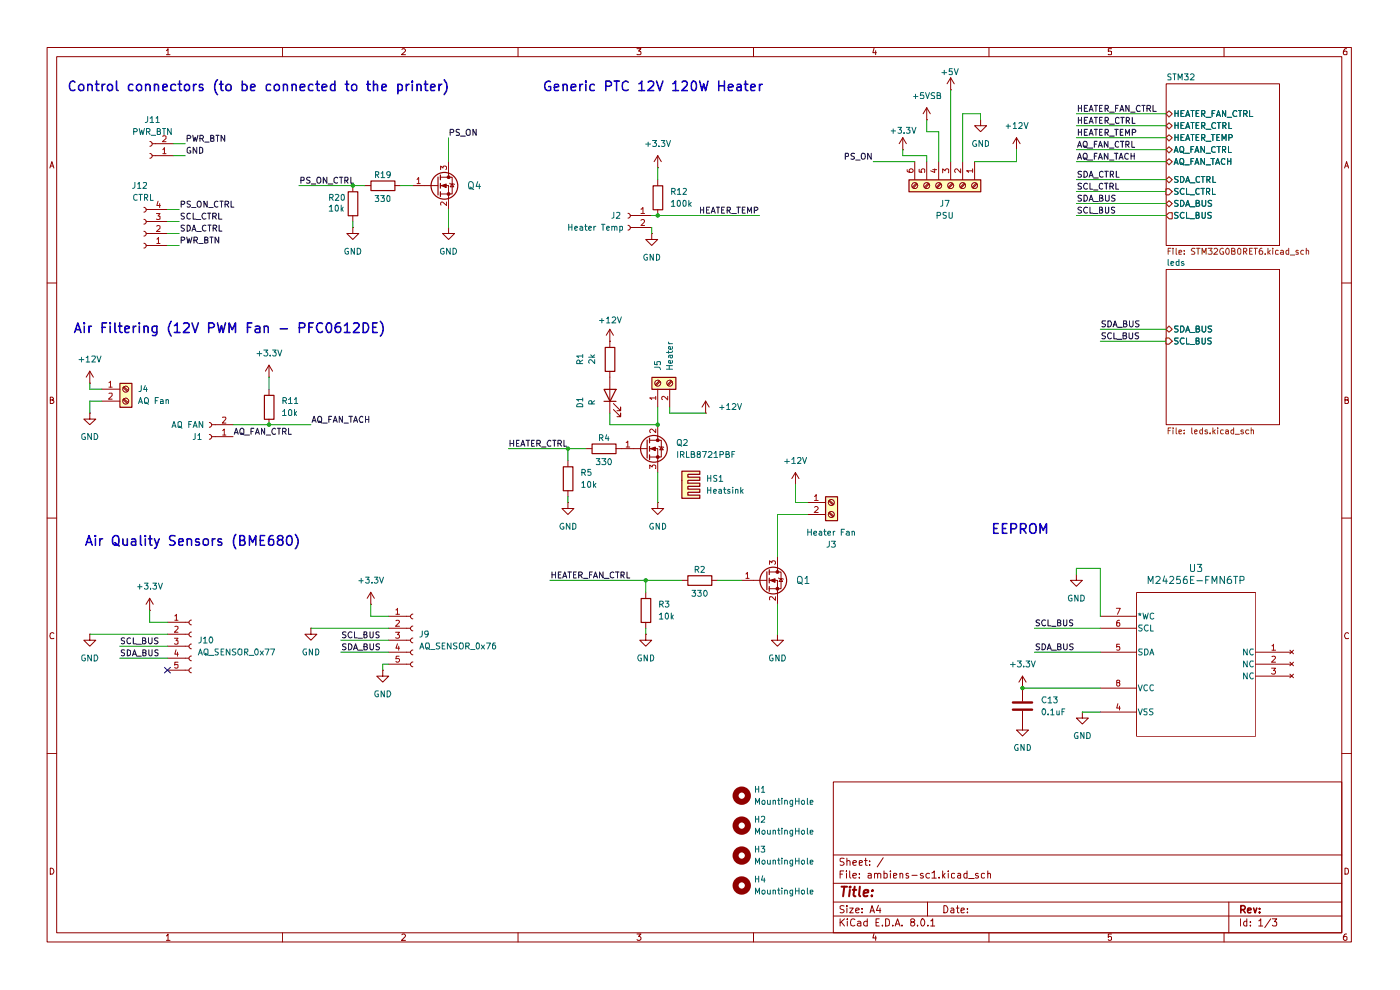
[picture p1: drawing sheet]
<svg xmlns="http://www.w3.org/2000/svg" width="297mm" height="210mm" viewBox="0 0 297 210" stroke-linecap="round" stroke-linejoin="round" font-family="sans-serif">
<g fill="none" stroke="#900000" stroke-width=".21">
<path d="M10 10.1h276.7v189.7h-276.7zM12 12h272.6v185.9h-272.6zM35.3 10.8l.3-.5v1.3M35.3 11.6h.8M59.9 10.1v1.9M85.3 10.5l.1-.2h.4l.2 .5-.8 .8h.8M109.9 10.1v1.9M135.1 10.3h.9l-.5 .5 .4 .1 .1 .5-.2 .2-.7-.1M159.9 10.1v1.9M185.4 10.2l-.2 1h.7M185.8 10.8v.8M209.8 10.1v1.9"/>
<path d="M235.8 10.3h-.7v.6h.7v.6h-.7M259.7 10.1v1.9M285.7 10.3l-.5 .1-.1 .3-.1 .7 .2 .2 .5-.1v-.6l-.5-.1-.2 .3M10.6 35.6l.4-1.3 .4 1.3M10.7 35.2h.6M285.2 35.6l.5-1.3 .4 1.3M285.4 35.2h.6M10 60h2M284.6 60h2.1M10.7 84.8h.5l.1-.3-.2-.3h-.4v1.4h.5l.2-.3v-.2l-.3-.3M285.3 84.8h.6l.1-.4-.7-.2v1.4h.5l.2-.1 .1-.4-.4-.3M10 109.9h2"/>
<path d="M284.6 109.9h2.1M11.4 134.4l-.2-.2-.5 .2-.1 .4 .2 .7 .6-.1M286.1 134.4a.58 .58 0 0 0-.8 .1 .58 .58 0 0 0 .1 .8l.1 .2 .6-.1M10 159.9h2M284.6 159.9h2.1M176.8 165.9h107.8v32h-107.8zM10.7 184.1a.71 .71 0 0 1 .7 .5 .71 .71 0 0 1-.2 .8h-.5zM35.3 198.5l.3-.4v1.4M35.3 199.5h.8M59.9 197.9v1.9M85.3 198.3l.1-.2h.4l.2 .4-.8 1h.8M109.9 197.9v1.9"/>
<path d="M135.1 198.1h.9l-.5 .5h.2l.3 .3v.3l-.3 .3h-.4l-.2-.2M159.9 197.9v1.9M176.8 194.3h107.8M176.8 191.3h107.8M176.8 187.4h107.8M176.8 181.4h107.8M178.2 194.9v1.5M178.2 185.4h.5M178.5 195.6l.7 .8M179 184.7h-.8v1.6M179.1 192.2a.64 .64 0 0 0-.9 .1v.4l.7 .3 .2 .4a.6 .6 0 0 1-.9 .1M179.1 182.1a.64 .64 0 0 0-.9 .1v.4l.7 .3 .2 .4a.6 .6 0 0 1-.9 .2"/>
<path d="M179.2 194.9l-1 .8M179.6 184.7v.2M179.6 185.3v1M179.7 192.1v.2M179.7 182.7v-.1a.36 .36 0 0 1 .6 .2v.8M179.7 182v1.6M179.7 192.6v1M179.7 194.9v.2M179.7 195.4v1M180.3 192.6h.7l-.7 1h.7M180.3 184.7v1.3l.2 .3M180.9 185.8l.8-.2-.1-.3h-.4l-.3 .1 .1 .8h.6"/>
<path d="M180.9 183l.8-.1-.1-.3-.4-.1-.3 .3 .1 .7h.6M181.4 195.1a.59 .59 0 0 0-.8-.1 .59 .59 0 0 0-.2 .7l.1 .6 .4 .1 .5-.1M181.5 193.1l.8-.1-.1-.3-.4-.1-.3 .3v.6l.3 .1 .4-.1M181.9 195.5h.6l.1 .9M182.3 186.1v.2M182.3 185.3v.1M182.3 183l.7-.1-.2-.4-.5 .1v.9h.6M182.6 195.7l-.5 .1-.2 .3 .2 .3 .5-.1M182.9 193.5v.1M182.9 192.7v.2M183.4 182.5h.6M183.6 182v1.5l.4 .1"/>
<path d="M184 195.5h-.6l-.2 .7a.52 .52 0 0 0 .8 .1M184 194.9v1.5M184.1 185.3h.5l.2 .1v.9M184.5 183.4v.2M184.5 182.6v.2M184.6 193.6l.4-1.5 .5 1.5M184.7 193.2h.7M184.8 185.6l-.7 .2v.4h.7M185.4 198l-.2 1h.7M185.5 185.4l.3-.1 .4 .1v.9M185.5 185.3v1M185.8 198.5v1"/>
<path d="M185.8 195.7h.6M186.2 185.4l.2-.1 .5 .1v.9M186.4 192l-.5 1.1h1M186.5 194.9h-.7v1.5h.7M186.7 192.6v1M187.2 196.3v.1M187.4 181.9l-1.3 2M187.5 185.3h.5l.2 .1v.7l-.2 .2-.5-.1M187.5 184.7v1.6M187.9 194.9h.3a.89 .89 0 0 1 .3 1.4l-.6 .1zM188.9 184.7v.2M188.9 185.3v1"/>
<path d="M189.4 196.3v.1M189.6 185.8l.6-.2v-.3h-.6v.9h.6M189.9 196.4l.5-1.5 .5 1.5M190 196h.8M190.9 185.4l.2-.1 .4 .1v.9M190.9 185.3v1M191.3 196.3v.1M192.7 185.3h-.3l-.2 .1 .2 .4 .4 .1-.1 .3h-.5M193.5 195.6l-.3-.2v-.3l.3-.2 .4 .1 .2 .3-.9 .4 .1 .6a.52 .52 0 0 0 .8-.1v-.4l-.4-.2M193.5 185.7h1.1M194.6 196.3v.1M195.5 195l.2-.1a.82 .82 0 0 1 .5 .8 .82 .82 0 0 1-.5 .7 1.1 1.1 0 0 1-.2-1.4z"/>
<path d="M195.8 185.3h-.3l-.3 .1 .1 .3 .6 .2-.1 .3h-.6M196.8 191.3v3M196.8 196.3v.1M197.2 185.3a.52 .52 0 0 0-.8 .2l.2 .7h.6M197.4 195.3h.2l.3-.4v1.5M197.4 196.4h.9M197.7 185.2l.5-.5v1.6M197.7 186.3h.9M199.2 186.1v.2M200 184.7v1.6M200.1 185.7l.4 .6M200.2 192.1a.77 .77 0 0 1 .9 .8 .77 .77 0 0 1-.9 .7z"/>
<path d="M200.5 185.3l-.5 .5M201.2 184.7v.2M201.2 185.3v1M201.8 192.7h.5l.1 .9M202.4 193h-.6l-.1 .3 .1 .3 .6-.1M202.5 185.3h-.4l-.3 .1v.7l.3 .2 .4-.1M202.9 192.6h.6M203.1 192.1v1.4l.4 .1M203.2 185.3h.4l.2 .1v.9M203.8 185.6l-.5 .1-.2 .2 .2 .4 .5-.1M203.9 193.1l.7-.1v-.3l-.6-.1-.1 .3v.6l.1 .1 .6-.1M205.1 185.3h-.4l-.2 .2 .1 .7h.5"/>
<path d="M205.1 184.7v1.6M205.2 193.5v.1M205.2 192.7v.2M205.5 186.4h1.2M207.5 185.3h-.3l-.3 .1 .1 .3 .6 .2-.1 .3h-.6M208.9 185.3h-.5l-.2 .1v.7l.2 .2 .5-.1M209.5 185.4l.2-.1 .4 .1v.9M209.5 184.7v1.6M209.8 197.9v1.9M235.8 198.1h-.7v.7l.2-.2 .5 .2-.1 .6-.4 .1-.2-.2M259.7 197.9v1.9M260.7 191.3v6.6"/>
<path d="M263.1 194.9v1.5M264.5 195.5l-.4-.1-.3 .3v.5l.3 .2 .4-.1M264.5 194.9v1.5M265.3 196.3v.1M265.3 195.5v.2M267 195.3l.5-.4v1.5M267 196.4h.9M269.6 194.9l-1.3 1.9M269.9 194.9h.9l-.5 .6 .5 .1v.7l-.6 .1-.3-.1M285.3 184.1l.7 .2 .1 .6-.3 .5h-.5zM285.7 198.1l-.5 .1-.1 .3-.1 .7 .2 .3 .5-.2v-.6l-.5-.1-.2 .3"/>
</g>
<path d="M263.2 193l.8-.1 .2-.3-.1-.3-.3-.2h-.6v1.5M263.7 193l.5 .6M264.7 193.1l.7-.1-.1-.3-.4-.1-.2 .3 .1 .6h.5M265.9 192.6l.4 1 .3-1M267.2 193.5v.1M267.2 192.7v.2" fill="none" stroke="#900000" stroke-width=".34"/>
<path d="M178.5 188.1h1.2M179.1 188.1l-.2 2M180.3 188.8l-.2 1.3M180.4 188.1l-.2 .1h.3l-.1-.1-.1 .2M180.9 188.8h.8M181.3 188.1l-.2 1.7v.2l.4 .1M182.4 188.1l-.2 1.7 .3 .3M183.3 189.4l.9-.1v-.5a.67 .67 0 0 0-.9 .2v1h.7M185 189.9v.2M185.1 188.8l.1 .1h-.2l.1-.1-.1 .2" fill="none" stroke="#900000" stroke-width=".42"/>
<path d="M248 33.7l.7 .6-.7 .7-.6-.7z" fill="#fff"/>
<path d="M247.4 34.3l.6-.6 .7 .6-.7 .7z" fill="none" stroke="#765600" stroke-width=".21"/>
<g fill="none" stroke="#006665" stroke-width=".21">
<path d="M249.1 34.9l.4-1.3 .4 1.3M249.2 34.5h.6M250.4 33.8l.1-.2a.46 .46 0 0 1 .6 .4v.5a.46 .46 0 0 1-.6 .4 .9 .9 0 0 1-.1-1.1zM250.5 34.5l.7 .5M251.4 35h.9M252.6 34.2h.5M253.2 33.6h-.6v1.3M253.5 34.9l.4-1.3 .4 1.3M253.7 34.5h.6M255.5 33.6v1.3l-.7-1.3v1.3M255.9 35h.9M256.9 33.6h.7"/>
<path d="M257.3 33.6v1.3M257.9 34.9l.4-1.3 .4 1.3M258 34.5h.6M259.8 33.8l-.2-.2a.61 .61 0 0 0-.5 .7 .61 .61 0 0 0 .7 .5M260.4 34.2h.7M260.4 33.6v1.3M261.1 33.6v1.3"/>
</g>
<path d="M247.4 24.1l.6-.6 .7 .6-.7 .7z" fill="#fff"/>
<path d="M247.4 24.1l.6-.6 .7 .6-.7 .7z" fill="none" stroke="#765600" stroke-width=".21"/>
<g fill="none" stroke="#006665" stroke-width=".21">
<path d="M249.3 23.5v1.2M249.3 24h.6M249.9 23.5v1.2M250.5 24h.5M251.2 23.5h-.7v1.2h.7M251.5 24.7l.5-1.2 .4 1.2M251.6 24.4h.6M252.6 23.5h.7M253 23.5v1.2M253.7 24h.5M254.3 23.5h-.6v1.2h.6M254.9 24.1l.7-.1v-.4l-.2-.1h-.5v1.2"/>
<path d="M255.2 24.1l.4 .6M255.9 24.9h1M257.1 24h.5M257.7 23.5h-.6v1.2M258.1 24.7l.4-1.2 .4 1.2M258.1 24.4h.6M260 23.5v1.2l-.7-1.2v1.2M260.3 24.9h1M262.4 23.6a.61 .61 0 0 0-.9 .3 .61 .61 0 0 0 .5 .8l.4-.1M262.7 23.5h.7M263.1 23.5v1.2M263.8 24.1l.7-.1v-.5h-.7v1.2"/>
<path d="M264.2 24.1l.4 .6M265.1 23.5v1.2h.7"/>
</g>
<path d="M247.4 26.7l.6-.6 .7 .6-.7 .6z" fill="#fff"/>
<path d="M247.4 26.7l.6-.6 .7 .6-.7 .6z" fill="none" stroke="#765600" stroke-width=".21"/>
<g fill="none" stroke="#006665" stroke-width=".21">
<path d="M249.3 26v1.3M249.3 26.6h.6M249.9 26v1.3M250.5 26.6h.5M251.2 26h-.7v1.3h.7M251.5 27.3l.5-1.3 .4 1.3M251.6 26.9h.6M252.6 26h.7M253 26v1.3M253.7 26.6h.5M254.3 26h-.6v1.3h.6M254.9 26.7l.7-.1v-.4l-.2-.2h-.5v1.3"/>
<path d="M255.2 26.7l.4 .6M255.9 27.4h1M257.9 26.2a.61 .61 0 0 0-.9 .2 .61 .61 0 0 0 .5 .9l.4-.1M258.2 26h.8M258.6 26v1.3M259.4 26.7l.6-.1v-.5l-.6-.1v1.3M259.7 26.7l.4 .6M260.7 26v1.3h.6"/>
</g>
<path d="M247.4 31.7l.6-.5 .7 .5-.7 .7z" fill="#fff"/>
<path d="M247.4 31.7l.6-.5 .7 .5-.7 .7z" fill="none" stroke="#765600" stroke-width=".21"/>
<g fill="none" stroke="#006665" stroke-width=".21">
<path d="M249.1 32.3l.4-1.2 .4 1.2M249.2 32h.6M250.4 31.2l.1-.1a.46 .46 0 0 1 .6 .4v.4a.46 .46 0 0 1-.6 .4 .9 .9 0 0 1-.1-1.1zM250.5 32.1h.3l.4 .4M251.4 32.5h.9M252.6 31.7h.5M253.2 31.1h-.6v1.2M253.5 32.3l.4-1.2 .4 1.2M253.7 32h.6M255.5 31.1v1.2l-.7-1.2v1.2M255.9 32.5h.9M257.8 31.2l-.3-.1-.5 .3v.7l.5 .2h.3"/>
<path d="M258.1 31.1h.8M258.6 31.1v1.2M259.3 31.7h.7v-.5l-.2-.1h-.5v1.2M259.6 31.7l.4 .6M260.6 31.1v1.2h.6"/>
</g>
<path d="M247.4 29.2l.6-.6 .7 .6-.7 .7z" fill="#fff"/>
<path d="M247.4 29.2l.6-.6 .7 .6-.7 .7z" fill="none" stroke="#765600" stroke-width=".21"/>
<g fill="none" stroke="#006665" stroke-width=".21">
<path d="M249.3 28.5v1.3M249.3 29.1h.6M249.9 28.5v1.3M250.5 29.1h.5M251.2 28.5h-.7v1.3h.7M251.5 29.8l.5-1.3 .4 1.3M251.6 29.5h.6M252.6 28.5h.7M253 28.5v1.3M253.7 29.1h.5M254.3 28.5h-.6v1.3h.6M254.9 29.2l.7-.1v-.4l-.2-.2h-.5v1.3"/>
<path d="M255.2 29.2l.4 .6M255.9 30h1M257 28.5h.7M257.3 28.5v1.3M258.1 29.1h.5M258.7 28.5h-.6v1.3h.6M259.2 29.8v-1.3l.5 1 .4-1v1.3M260.7 29.2l.7-.1 .1-.3-.3-.3h-.5v1.3"/>
</g>
<path d="M247.4 43.2l.6-.6 .7 .6-.7 .7z" fill="#fff"/>
<path d="M247.4 43.2l.6-.6 .7 .6-.7 .7z" fill="none" stroke="#765600" stroke-width=".21"/>
<path d="M249.9 42.6a.48 .48 0 0 0-.7 .2l.1 .2 .6 .4-.2 .4-.5-.1M250.4 42.5a.65 .65 0 0 1 .8 .6 .65 .65 0 0 1-.8 .7zM251.5 43.8l.5-1.3 .4 1.3M251.6 43.4h.6M252.5 43.9h1M253.7 43.1l.6-.1v-.4l-.6-.1v1.3h.6l.2-.5-.3-.2M255 42.5v1l.3 .3 .4-.1 .1-.2v-1M257 42.6h-.6a.57 .57 0 0 0 .6 .7v.4h-.7" fill="none" stroke="#006665" stroke-width=".21"/>
<path d="M247.4 38.1l.6-.6 .7 .6-.7 .7z" fill="#fff"/>
<path d="M247.4 38.1l.6-.6 .7 .6-.7 .7z" fill="none" stroke="#765600" stroke-width=".21"/>
<path d="M249.9 37.5a.48 .48 0 0 0-.7 .2l.1 .2 .6 .5-.2 .3-.5-.1M250.4 37.4a.65 .65 0 0 1 .8 .7 .65 .65 0 0 1-.8 .6zM251.5 38.7l.5-1.3 .4 1.3M251.6 38.4h.6M252.5 38.8h1M254.5 37.5h-.6l-.2 .3 .1 .7 .4 .2 .3-.1M254.8 37.4h.8M255.2 37.4v1.3M256 38.1l.6-.1v-.5l-.6-.1v1.3M256.3 38.1l.4 .6M257.3 37.4v1.3h.6" fill="none" stroke="#006665" stroke-width=".21"/>
<path d="M248 45.1h.7v1.3h-.7l-.6-.7z" fill="#fff"/>
<path d="M248 45.1h.7v1.3h-.7l-.6-.7z" fill="none" stroke="#765600" stroke-width=".21"/>
<path d="M249.9 45.1a.48 .48 0 0 0-.7 .2l.1 .3 .5 .1 .1 .3-.2 .3-.5-.1M251.2 45.1l-.2-.1a.64 .64 0 0 0-.6 .7 .64 .64 0 0 0 .6 .6l.2-.2M251.7 45v1.3h.6M252.5 46.4h.9M253.7 45.6h.6v-.5l-.6-.1v1.3l.6-.1 .1-.3-.2-.3M255 45v1.1l.2 .2 .4-.1 .1-.1v-1.1M257 45.1h-.7v.5l.6 .1 .1 .4-.3 .2-.5-.1" fill="none" stroke="#006665" stroke-width=".21"/>
<path d="M247.4 40h.6l.7 .6-.7 .7h-.6z" fill="#fff"/>
<path d="M247.4 40h.6l.7 .6-.7 .7h-.6z" fill="none" stroke="#765600" stroke-width=".21"/>
<path d="M251.7 40v1.2h.6M254.8 40h.7M255.2 40v1.2M257.2 40v1.2h.6M249.9 40a.48 .48 0 0 0-.7 .2l.1 .3 .6 .4-.2 .3-.5-.1M251.2 40h-.2a.64 .64 0 0 0-.7 .6 .64 .64 0 0 0 .7 .6l.2-.1M252.5 41.3h.9M254.4 40h-.2a.65 .65 0 0 0-.6 .6 .65 .65 0 0 0 .6 .6l.2-.1M255.9 40.6h.6l.1-.1v-.5h-.7v1.2M256.2 40.6l.4 .6" fill="none" stroke="#006665" stroke-width=".21"/>
<g fill="#fff">
<path d="M247.4 17.8h24v34.3h-24z"/>
<path d="M248 69.2l.7 .6-.7 .6-.6-.6z"/>
</g>
<path d="M248 69.2l.7 .6-.7 .6-.6-.6z" fill="none" stroke="#765600" stroke-width=".21"/>
<path d="M249.9 69.2h-.6v.5l.4 .1 .2 .4-.2 .2h-.5M250.4 69.2h.6a.72 .72 0 0 1 .2 .8 .72 .72 0 0 1-.8 .4zM251.5 70.4l.5-1.2 .4 1.2M251.6 70h.6M252.5 70.5h1M253.7 69.8l.6-.1v-.5h-.6v1.2h.6l.2-.4-.3-.2M255 69.2v1l.3 .2h.2l.3-.2v-1M257 69.2h-.5l-.2 .1 .2 .5h.3l.2 .2-.2 .4h-.5" fill="none" stroke="#006665" stroke-width=".21"/>
<path d="M247.4 71.7h.6l.7 .7-.7 .6h-.6z" fill="#fff"/>
<path d="M247.4 71.7h.6l.7 .7-.7 .6h-.6z" fill="none" stroke="#765600" stroke-width=".21"/>
<path d="M249.9 71.7h-.6v.5l.4 .1 .2 .4-.2 .3-.5-.1M251.2 71.8l-.6-.1a.66 .66 0 0 0-.2 .8 .66 .66 0 0 0 .7 .4l.1-.1M251.7 71.7v1.3h.6M252.5 73.1h.9M253.7 72.3h.5l.1-.2v-.3l-.6-.1v1.3l.6-.1 .1-.3-.1-.3h-.1M255 71.7v1.1l.2 .2h.2l.3-.3v-1M257 71.7h-.6l-.2 .2 .3 .4 .4 .1v.5h-.7" fill="none" stroke="#006665" stroke-width=".21"/>
<path d="M247.4 57.2h24v32.9h-24z" fill="#fff"/>
<g fill="#feffba">
<path d="M138.3 80h5v2.5h-5z"/>
<path d="M192.8 38.1h15.2v2.5h-15.2z"/>
<path d="M25.4 81.3h2.5v5.1h-2.5z"/>
<path d="M175.1 105.3h2.5v5.1h-2.5z"/>
<path d="M144.6 99.9h3.8v.7h-2.5v.6h2.5v.7h-2.5v.5l-1.3-.5z"/>
<path d="M144.6 101.9l1.3 .5h2.5v.7h-2.5v.6h2.5v.7h-2.5v.6h2.5v.7h-3.8z"/>
</g>
<path d="M248 33.7l.7 .6-.7 .7-.6-.7z" fill="#fff"/>
<path d="M247.4 34.3l.6-.6 .7 .6-.7 .7z" fill="none" stroke="#765600" stroke-width=".21"/>
<g fill="none" stroke="#006665" stroke-width=".21">
<path d="M249.1 34.9l.4-1.3 .4 1.3M249.2 34.5h.6M250.4 33.8l.1-.2a.46 .46 0 0 1 .6 .4v.5a.46 .46 0 0 1-.6 .4 .9 .9 0 0 1-.1-1.1zM250.5 34.5l.7 .5M251.4 35h.9M252.6 34.2h.5M253.2 33.6h-.6v1.3M253.5 34.9l.4-1.3 .4 1.3M253.7 34.5h.6M255.5 33.6v1.3l-.7-1.3v1.3M255.9 35h.9M256.9 33.6h.7"/>
<path d="M257.3 33.6v1.3M257.9 34.9l.4-1.3 .4 1.3M258 34.5h.6M259.8 33.8l-.2-.2a.61 .61 0 0 0-.5 .7 .61 .61 0 0 0 .7 .5M260.4 34.2h.7M260.4 33.6v1.3M261.1 33.6v1.3"/>
</g>
<path d="M247.4 24.1l.6-.6 .7 .6-.7 .7z" fill="#fff"/>
<path d="M247.4 24.1l.6-.6 .7 .6-.7 .7z" fill="none" stroke="#765600" stroke-width=".21"/>
<g fill="none" stroke="#006665" stroke-width=".21">
<path d="M249.3 23.5v1.2M249.3 24h.6M249.9 23.5v1.2M250.5 24h.5M251.2 23.5h-.7v1.2h.7M251.5 24.7l.5-1.2 .4 1.2M251.6 24.4h.6M252.6 23.5h.7M253 23.5v1.2M253.7 24h.5M254.3 23.5h-.6v1.2h.6M254.9 24.1l.7-.1v-.4l-.2-.1h-.5v1.2"/>
<path d="M255.2 24.1l.4 .6M255.9 24.9h1M257.1 24h.5M257.7 23.5h-.6v1.2M258.1 24.7l.4-1.2 .4 1.2M258.1 24.4h.6M260 23.5v1.2l-.7-1.2v1.2M260.3 24.9h1M262.4 23.6a.61 .61 0 0 0-.9 .3 .61 .61 0 0 0 .5 .8l.4-.1M262.7 23.5h.7M263.1 23.5v1.2M263.8 24.1l.7-.1v-.5h-.7v1.2"/>
<path d="M264.2 24.1l.4 .6M265.1 23.5v1.2h.7"/>
</g>
<path d="M247.4 26.7l.6-.6 .7 .6-.7 .6z" fill="#fff"/>
<path d="M247.4 26.7l.6-.6 .7 .6-.7 .6z" fill="none" stroke="#765600" stroke-width=".21"/>
<g fill="none" stroke="#006665" stroke-width=".21">
<path d="M249.3 26v1.3M249.3 26.6h.6M249.9 26v1.3M250.5 26.6h.5M251.2 26h-.7v1.3h.7M251.5 27.3l.5-1.3 .4 1.3M251.6 26.9h.6M252.6 26h.7M253 26v1.3M253.7 26.6h.5M254.3 26h-.6v1.3h.6M254.9 26.7l.7-.1v-.4l-.2-.2h-.5v1.3"/>
<path d="M255.2 26.7l.4 .6M255.9 27.4h1M257.9 26.2a.61 .61 0 0 0-.9 .2 .61 .61 0 0 0 .5 .9l.4-.1M258.2 26h.8M258.6 26v1.3M259.4 26.7l.6-.1v-.5l-.6-.1v1.3M259.7 26.7l.4 .6M260.7 26v1.3h.6"/>
</g>
<path d="M247.4 31.7l.6-.5 .7 .5-.7 .7z" fill="#fff"/>
<path d="M247.4 31.7l.6-.5 .7 .5-.7 .7z" fill="none" stroke="#765600" stroke-width=".21"/>
<g fill="none" stroke="#006665" stroke-width=".21">
<path d="M249.1 32.3l.4-1.2 .4 1.2M249.2 32h.6M250.4 31.2l.1-.1a.46 .46 0 0 1 .6 .4v.4a.46 .46 0 0 1-.6 .4 .9 .9 0 0 1-.1-1.1zM250.5 32.1h.3l.4 .4M251.4 32.5h.9M252.6 31.7h.5M253.2 31.1h-.6v1.2M253.5 32.3l.4-1.2 .4 1.2M253.7 32h.6M255.5 31.1v1.2l-.7-1.2v1.2M255.9 32.5h.9M257.8 31.2l-.3-.1-.5 .3v.7l.5 .2h.3"/>
<path d="M258.1 31.1h.8M258.6 31.1v1.2M259.3 31.7h.7v-.5l-.2-.1h-.5v1.2M259.6 31.7l.4 .6M260.6 31.1v1.2h.6"/>
</g>
<path d="M247.4 29.2l.6-.6 .7 .6-.7 .7z" fill="#fff"/>
<path d="M247.4 29.2l.6-.6 .7 .6-.7 .7z" fill="none" stroke="#765600" stroke-width=".21"/>
<g fill="none" stroke="#006665" stroke-width=".21">
<path d="M249.3 28.5v1.3M249.3 29.1h.6M249.9 28.5v1.3M250.5 29.1h.5M251.2 28.5h-.7v1.3h.7M251.5 29.8l.5-1.3 .4 1.3M251.6 29.5h.6M252.6 28.5h.7M253 28.5v1.3M253.7 29.1h.5M254.3 28.5h-.6v1.3h.6M254.9 29.2l.7-.1v-.4l-.2-.2h-.5v1.3"/>
<path d="M255.2 29.2l.4 .6M255.9 30h1M257 28.5h.7M257.3 28.5v1.3M258.1 29.1h.5M258.7 28.5h-.6v1.3h.6M259.2 29.8v-1.3l.5 1 .4-1v1.3M260.7 29.2l.7-.1 .1-.3-.3-.3h-.5v1.3"/>
</g>
<path d="M247.4 43.2l.6-.6 .7 .6-.7 .7z" fill="#fff"/>
<path d="M247.4 43.2l.6-.6 .7 .6-.7 .7z" fill="none" stroke="#765600" stroke-width=".21"/>
<path d="M249.9 42.6a.48 .48 0 0 0-.7 .2l.1 .2 .6 .4-.2 .4-.5-.1M250.4 42.5a.65 .65 0 0 1 .8 .6 .65 .65 0 0 1-.8 .7zM251.5 43.8l.5-1.3 .4 1.3M251.6 43.4h.6M252.5 43.9h1M253.7 43.1l.6-.1v-.4l-.6-.1v1.3h.6l.2-.5-.3-.2M255 42.5v1l.3 .3 .4-.1 .1-.2v-1M257 42.6h-.6a.57 .57 0 0 0 .6 .7v.4h-.7" fill="none" stroke="#006665" stroke-width=".21"/>
<path d="M247.4 38.1l.6-.6 .7 .6-.7 .7z" fill="#fff"/>
<path d="M247.4 38.1l.6-.6 .7 .6-.7 .7z" fill="none" stroke="#765600" stroke-width=".21"/>
<path d="M249.9 37.5a.48 .48 0 0 0-.7 .2l.1 .2 .6 .5-.2 .3-.5-.1M250.4 37.4a.65 .65 0 0 1 .8 .7 .65 .65 0 0 1-.8 .6zM251.5 38.7l.5-1.3 .4 1.3M251.6 38.4h.6M252.5 38.8h1M254.5 37.5h-.6l-.2 .3 .1 .7 .4 .2 .3-.1M254.8 37.4h.8M255.2 37.4v1.3M256 38.1l.6-.1v-.5l-.6-.1v1.3M256.3 38.1l.4 .6M257.3 37.4v1.3h.6" fill="none" stroke="#006665" stroke-width=".21"/>
<path d="M248 45.1h.7v1.3h-.7l-.6-.7z" fill="#fff"/>
<path d="M248 45.1h.7v1.3h-.7l-.6-.7z" fill="none" stroke="#765600" stroke-width=".21"/>
<path d="M249.9 45.1a.48 .48 0 0 0-.7 .2l.1 .3 .5 .1 .1 .3-.2 .3-.5-.1M251.2 45.1l-.2-.1a.64 .64 0 0 0-.6 .7 .64 .64 0 0 0 .6 .6l.2-.2M251.7 45v1.3h.6M252.5 46.4h.9M253.7 45.6h.6v-.5l-.6-.1v1.3l.6-.1 .1-.3-.2-.3M255 45v1.1l.2 .2 .4-.1 .1-.1v-1.1M257 45.1h-.7v.5l.6 .1 .1 .4-.3 .2-.5-.1" fill="none" stroke="#006665" stroke-width=".21"/>
<path d="M247.4 40h.6l.7 .6-.7 .7h-.6z" fill="#fff"/>
<path d="M247.4 40h.6l.7 .6-.7 .7h-.6z" fill="none" stroke="#765600" stroke-width=".21"/>
<path d="M251.7 40v1.2h.6M254.8 40h.7M255.2 40v1.2M257.2 40v1.2h.6M249.9 40a.48 .48 0 0 0-.7 .2l.1 .3 .6 .4-.2 .3-.5-.1M251.2 40h-.2a.64 .64 0 0 0-.7 .6 .64 .64 0 0 0 .7 .6l.2-.1M252.5 41.3h.9M254.4 40h-.2a.65 .65 0 0 0-.6 .6 .65 .65 0 0 0 .6 .6l.2-.1M255.9 40.6h.6l.1-.1v-.5h-.7v1.2M256.2 40.6l.4 .6" fill="none" stroke="#006665" stroke-width=".21"/>
<path d="M247.4 17.8h24v34.3h-24z" fill="none" stroke="#900000" stroke-width=".21"/>
<path d="M248 69.2l.7 .6-.7 .6-.6-.6z" fill="#fff"/>
<path d="M248 69.2l.7 .6-.7 .6-.6-.6z" fill="none" stroke="#765600" stroke-width=".21"/>
<path d="M249.9 69.2h-.6v.5l.4 .1 .2 .4-.2 .2h-.5M250.4 69.2h.6a.72 .72 0 0 1 .2 .8 .72 .72 0 0 1-.8 .4zM251.5 70.4l.5-1.2 .4 1.2M251.6 70h.6M252.5 70.5h1M253.7 69.8l.6-.1v-.5h-.6v1.2h.6l.2-.4-.3-.2M255 69.2v1l.3 .2h.2l.3-.2v-1M257 69.2h-.5l-.2 .1 .2 .5h.3l.2 .2-.2 .4h-.5" fill="none" stroke="#006665" stroke-width=".21"/>
<path d="M247.4 71.7h.6l.7 .7-.7 .6h-.6z" fill="#fff"/>
<path d="M247.4 71.7h.6l.7 .7-.7 .6h-.6z" fill="none" stroke="#765600" stroke-width=".21"/>
<path d="M249.9 71.7h-.6v.5l.4 .1 .2 .4-.2 .3-.5-.1M251.2 71.8l-.6-.1a.66 .66 0 0 0-.2 .8 .66 .66 0 0 0 .7 .4l.1-.1M251.7 71.7v1.3h.6M252.5 73.1h.9M253.7 72.3h.5l.1-.2v-.3l-.6-.1v1.3l.6-.1 .1-.3-.1-.3h-.1M255 71.7v1.1l.2 .2h.2l.3-.3v-1M257 71.7h-.6l-.2 .2 .3 .4 .4 .1v.5h-.7" fill="none" stroke="#006665" stroke-width=".21"/>
<g fill="none" stroke="#900000" stroke-width=".21">
<path d="M201.7 19h.1M201.7 16.5l-.8 1.3M201.7 16.5v2.5M201.7 16.5l.7 1.3M31.8 30a.51 .51 0 0 1 .5 .5 .51 .51 0 0 1-.5 .5M31.8 32.6a.51 .51 0 0 1 .5 .5 .51 .51 0 0 1-.5 .5M32.3 30.5h4.5M32.3 33h4.5M74.8 39.4v1.2M77.4 39.4h1.3M83.7 39.4h1.3M90.1 39.4h2.8"/>
<path d="M93.4 39.4h1.8v2.5M93.4 37.6h2.5v3.5h-2.5M93.6 39.4l1.1-.4v.8zM95.2 36.8v.8M139.5 35.6h.1M139.5 33v2.6M139.5 38.1v1.3M139.5 33l-.7 1.3M139.5 33l.8 1.3M191.5 31.7h.1M191.5 29.2l-.7 1.3M191.5 29.2v2.5"/>
<path d="M191.5 29.2l.8 1.3M194.1 34.3v3.8M194.4 38.9l-.9 .8M194.6 39l-.8 .9M196.6 25.4h.1M196.6 22.9l-.8 1.2M196.6 22.9v2.5M196.6 34.3v3.8M196.6 22.9l.8 1.2M196.9 38.9l-.8 .8M197.1 39l-.8 .9M199.1 34.3v3.8"/>
<path d="M199.5 38.9l-.9 .8M199.6 39l-.8 .9M201.7 34.3v3.8M202 38.9l-.8 .8M202.2 39l-.9 .9M204.2 34.3v3.8M204.6 38.9l-.9 .8M204.7 39l-.8 .9M206.8 34.3v3.8M207.1 38.9l-.9 .8M207.3 39l-.9 .9M208 25.4v1.3h1.3l-1.3 1.2-1.2-1.2h1.2"/>
<path d="M208 25.4h.1M215.6 31.7h.1M215.6 29.2l-.7 1.3M215.6 29.2v2.5M215.6 29.2l.8 1.3M30.5 44a.51 .51 0 0 1 .5 .5 .51 .51 0 0 1-.5 .5M30.5 46.5a.51 .51 0 0 1 .5 .5 .51 .51 0 0 1-.5 .5M30.5 49.1a.51 .51 0 0 1 .5 .5 .51 .51 0 0 1-.5 .5M30.5 51.6a.51 .51 0 0 1 .5 .5 .51 .51 0 0 1-.5 .5M31 44.4h4.6M31 47h4.6M31 49.5h4.6"/>
<path d="M31 52.1h4.6M74.8 48.3v1.2h1.3l-1.3 1.3-1.2-1.3h1.2M74.8 48.3h.1M74.8 45.7v1.3M95.2 48.3v1.2h1.2l-1.2 1.3-1.3-1.3h1.3M95.2 48.3h.1M133.2 47.8a.51 .51 0 0 1 .5 .5 .51 .51 0 0 1-.5 .5M133.2 45.3a.51 .51 0 0 1 .5 .5 .51 .51 0 0 1-.5 .5M133.7 48.3h4.6M133.7 45.7h4.6M138.3 49.5v1.3h1.2l-1.2 1.3-1.3-1.3h1.3M138.3 49.5h.1"/>
<path d="M139.5 44.4v1.3M247.4 57.1h24v33h-24zM19 78.7l-.7 1.3M19 78.7v2.6M19 78.7l.8 1.3M57.1 77.5v2.5M57.1 77.5l-.8 1.2M57.1 77.5l.7 1.2M129.4 72.4h.1M129.4 69.8l-.8 1.3M129.4 69.8v3.9M129.4 78.7v8.9"/>
<path d="M129.4 69.8l.7 1.3M19 87.6v1.3h1.3l-1.3 1.2-1.2-1.2h1.2M19 87.6h.1M19 81.3h.1M21.6 82.5h3.8M21.6 85.1h3.8M26.1 84.8l.9 .8M26.1 82.2l.9 .9M26.2 84.6l1 .7M26.2 82l1 .8M44.4 89.6a.51 .51 0 0 1 .5 .5 .51 .51 0 0 1-.5 .5M44.4 92.2a.51 .51 0 0 1 .5 .5 .51 .51 0 0 1-.5 .5"/>
<path d="M44.9 90.1h4.5M44.9 92.6h4.5M57.1 80h.1M57.1 82.5v1.3M57.1 88.9v1.2M130.1 86.9l1.6 1.5v-.8v.8h-.8M130.1 85.6l1.6 1.5v-.7v.7h-.8M139.5 82.5v3.9M139.9 80.8l-.9 .8M140 80.9l-.8 .9M142.1 82.5v3.9M142.4 80.8l-.8 .8"/>
<path d="M142.6 80.9l-.9 .9M149.7 87.6h.1M149.7 85.1l-.8 1.3M149.7 85.1v2.5M149.7 85.1l.8 1.3M19 134.5v1.3h1.3l-1.3 1.3-1.2-1.3h1.2M19 134.5h.1M31.7 129.5h.1M31.7 126.9l-.7 1.3M31.7 126.9v2.6M31.7 126.9l.8 1.3M35.6 139.6h4.4"/>
<path d="M35.6 137.1h4.4M35.6 134.5h4.4M35.6 132h4.4M40.6 139.2a.51 .51 0 0 0-.5 .5 .51 .51 0 0 0 .5 .5M40.6 136.6a.51 .51 0 0 0-.5 .5 .51 .51 0 0 0 .5 .5M40.6 134.1a.51 .51 0 0 0-.5 .5 .51 .51 0 0 0 .5 .5M40.6 131.5a.51 .51 0 0 0-.5 .5 .51 .51 0 0 0 .5 .5M66 133.3v1.2h1.2l-1.2 1.3-1.3-1.3h1.3M66 133.3h.1M78.7 128.2h.1M78.7 125.6l-.8 1.3M78.7 125.6v2.6"/>
<path d="M78.7 125.6l.7 1.3M82.5 138.3h4.5M82.5 135.8h4.5M82.5 133.3h4.5M82.5 130.7h4.5M87.6 137.9a.51 .51 0 0 0-.5 .5 .51 .51 0 0 0 .5 .5M87.6 135.3a.51 .51 0 0 0-.5 .5 .51 .51 0 0 0 .5 .6M87.6 132.8a.51 .51 0 0 0-.5 .5 .51 .51 0 0 0 .5 .5M87.6 130.3a.51 .51 0 0 0-.5 .5 .51 .51 0 0 0 .5 .5M35.6 142.2h4.4M40.6 141.7a.51 .51 0 0 0-.5 .5 .51 .51 0 0 0 .5 .5M81.2 142.2v1.2h1.3l-1.3 1.3-1.3-1.3h1.3"/>
<path d="M81.2 142.2h.1M82.5 140.9h4.5M87.6 140.4a.51 .51 0 0 0-.5 .5 .51 .51 0 0 0 .5 .5"/>
<circle cx="194.1" cy="39.4" r=".64"/>
<circle cx="196.6" cy="39.4" r=".64"/>
<circle cx="199.1" cy="39.4" r=".64"/>
<circle cx="201.7" cy="39.4" r=".64"/>
<circle cx="204.2" cy="39.4" r=".64"/>
<circle cx="206.8" cy="39.4" r=".64"/>
<circle cx="26.7" cy="85.1" r=".64"/>
<circle cx="26.7" cy="82.6" r=".64"/>
<circle cx="139.5" cy="81.3" r=".64"/>
<circle cx="142.1" cy="81.3" r=".64"/>
</g>
<g fill="none" stroke="#0f0f0f" stroke-width=".21">
<path d="M39.7 29.4l.7-.1 .1-.3-.3-.3h-.5v1.3M40.4 31.3l-.3-.1-.3 .2-.1 .9a.55 .55 0 0 0 .8 .1v-.4h-.3M40.9 28.7l.2 1.3 .3-.9 .3 .9 .3-1.3M41.7 31.2v1.3l-.7-1.3v1.3M42.3 31.2a.52 .52 0 0 1 .7 .4v.7l-.7 .2zM42.4 29.4l.7-.1 .1-.3-.3-.3h-.5v1.3M42.8 29.4l.4 .6M43.4 30.1h1M44.7 29.3h.5l.2-.3-.3-.3h-.4v1.3h.6l.1-.5-.3-.2M45.8 28.7h.7M46.1 28.7v1.3M47.7 28.7v1.3l-.8-1.3v1.3"/>
<path d="M63.8 38.3l.7-.1v-.4l-.2-.2h-.5v1.3M65.8 37.7l-.5-.1-.3 .2 .1 .3a.57 .57 0 0 1 .6 .7h-.7M66 39h1M67.5 37.6a.46 .46 0 0 1 .6 .4v.4a.46 .46 0 0 1-.6 .5 .86 .86 0 0 1 0-1.3zM69.3 37.6v1.3l-.7-1.3v1.3M69.6 39h1M71.6 37.8l-.3-.2-.4 .3v.7l.4 .3 .3-.1M72 37.6h.7M72.4 37.6v1.3M73.2 38.3l.6-.1v-.4l-.1-.2h-.5v1.3M73.4 38.3l.4 .6M74.4 37.6v1.3h.6"/>
<path d="M95.5 28.1l.7-.1v-.5l-.7-.1v1.3M97.5 27.5l-.5-.1-.2 .2v.3l.6 .3 .1 .4-.7 .1M97.7 28.9h1M99 27.6l.2-.2 .5 .2v.9l-.1 .2h-.5a.9 .9 0 0 1-.1-1.1zM101 27.4v1.3l-.7-1.3v1.3M179.3 33.2l.7-.1v-.4l-.2-.2h-.5v1.3M181.3 32.6l-.5-.1-.3 .3 .1 .2a.57 .57 0 0 1 .6 .7h-.7M181.5 34h1M183 32.5a.46 .46 0 0 1 .6 .4v.5a.46 .46 0 0 1-.6 .4 .86 .86 0 0 1 0-1.3zM184.8 32.5v1.3l-.7-1.3v1.3M228.6 31.2l.4-1.2 .4 1.2M228.6 33.8l.4-1.3 .4 1.3"/>
<path d="M228.7 30.9h.6M228.7 33.4h.6M228.8 22.4v1.2M228.8 24.9v1.3M228.8 27.4v1.3M228.8 22.9h.6M228.8 28h.6M228.8 25.5h.6M229.4 38.9h-.6v.6l.6 .1v.3l-.2 .2-.5-.1M229.4 36.4h-.6v.5l.6 .2v.2l-.2 .3-.5-.1M229.4 22.4v1.2M229.4 24.9v1.3"/>
<path d="M229.4 27.4v1.3M229.9 30.1l.1-.1a.46 .46 0 0 1 .6 .4v.4a.46 .46 0 0 1-.6 .4 .9 .9 0 0 1-.1-1.1zM229.9 32.7l.1-.2a.46 .46 0 0 1 .6 .4v.5a.46 .46 0 0 1-.6 .4 .9 .9 0 0 1-.1-1.1zM230 36.3a.65 .65 0 0 1 .7 .7 .65 .65 0 0 1-.7 .6zM230 31h.3l.4 .4M230 33.5h.3l.4 .5M230 22.9h.5M230 28h.5M230 25.5h.5M230.7 22.4h-.7v1.2h.7M230.7 27.4h-.7v1.3h.7M230.7 24.9h-.7v1.3h.7"/>
<path d="M230.7 39a.61 .61 0 0 0-.9 .3 .61 .61 0 0 0 .5 .8l.4-.1M230.9 34h.9M230.9 31.4h.9M231.1 23.6l.4-1.2 .4 1.2M231.1 28.7l.4-1.3 .4 1.3M231.1 26.2l.4-1.3 .4 1.3M231.1 37.6l.4-1.3 .4 1.3M231.1 23.3h.6M231.1 28.4h.6M231.1 25.8h.6M231.1 37.3h.6M231.2 38.9v1.2h.6"/>
<path d="M232 37.8h1M232.2 30.6h.4M232.2 22.4h.6M232.2 27.4h.6M232.2 24.9h.6M232.2 33.1h.4M232.5 22.4v1.2M232.5 24.9v1.3M232.5 27.4v1.3M232.7 30h-.5v1.2M232.7 32.5h-.5v1.3M233 31.2l.4-1.2 .4 1.2"/>
<path d="M233 33.8l.4-1.3 .4 1.3M233.2 30.9h.6M233.2 33.4h.6M233.3 22.9h.4M233.3 28h.4M233.3 25.5h.4M233.8 22.4h-.5v1.2h.5M233.8 27.4h-.5v1.3h.5M233.8 24.9h-.5v1.3h.5M233.9 39l-.2-.1a.65 .65 0 0 0-.5 .6 .65 .65 0 0 0 .5 .6l.2-.1M234 36.5l-.2-.2-.5 .2v.8a.55 .55 0 0 0 .7 .2M234.3 38.9h.7"/>
<path d="M234.4 36.3h.7M234.4 23l.7-.1v-.4l-.2-.1h-.5v1.2M234.4 28.1l.7-.1v-.4l-.2-.2h-.5v1.3M234.4 25.6l.7-.1v-.4l-.2-.2h-.5v1.3M234.7 23l.4 .6M234.7 28.1l.4 .6M234.7 25.6l.4 .6M234.7 36.3v1.3M234.7 38.9v1.2M235 30v1.2l-.7-1.2v1.2M235 32.5v1.3l-.7-1.3v1.3M235.4 34h.9"/>
<path d="M235.4 31.4h.9M235.4 23.8h1M235.4 28.9h1M235.4 26.3h1M235.5 39.5h.6l.1-.4-.2-.2h-.5v1.2M235.5 37l.7-.1v-.4l-.7-.2v1.3M235.8 39.5l.4 .6M235.8 37l.4 .6M236.4 32.5h.8M236.5 27.4h.7M236.6 22.9h.5M236.7 38.9v1.2h.6"/>
<path d="M236.8 36.3v1.3h.6M236.8 27.4v1.3M236.8 32.5v1.3M237.2 22.4h-.6v1.2M237.3 30.1l-.2-.1a.65 .65 0 0 0-.5 .6 .65 .65 0 0 0 .5 .6h.2M237.4 25.1l-.4-.2-.4 .3v.7l.2 .3 .6-.1M237.4 33.8l.4-1.3 .5 1.3M237.5 33.4h.6M237.6 23.6l.4-1.2 .4 1.2M237.7 30h.7M237.7 23.3h.6M237.7 28h.4"/>
<path d="M237.7 24.9h.8M238.1 24.9v1.3M238.1 30v1.2M238.3 27.4h-.6v1.3h.6M238.8 28.7v-1.3l.4 1 .4-1v1.3M238.8 30.6h.7v-.5l-.1-.1h-.6v1.2M238.9 25.6l.6-.1v-.5l-.6-.1v1.3M239.1 30.6l.4 .6M239.2 25.6l.4 .6M239.4 32.7l-.3-.2a.61 .61 0 0 0-.5 .7 .61 .61 0 0 0 .8 .5M239.5 22.4v1.2l-.7-1.2v1.2M239.9 23.8h.9"/>
<path d="M239.9 33.1h.7M239.9 32.5v1.3M240.1 30v1.2h.6M240.2 28.1l.7-.1 .1-.3-.3-.3h-.5v1.3M240.2 24.9v1.3h.6M240.6 32.5v1.3M241.9 22.5a.58 .58 0 0 0-.8 .1 .58 .58 0 0 0 .1 .9l.1 .1 .6-.1M242.2 22.4h.7M242.6 22.4v1.2M243.3 23l.7-.1v-.5h-.7v1.2M243.7 23l.4 .6M244.6 22.4v1.2h.7"/>
<path d="M38.4 43.3h.5l.3-.2-.1-.3-.7-.1v1.2M38.4 51h.5l.3-.3-.1-.3-.7-.1v1.3M39.1 47.8h-.7v.5l.7 .4-.2 .3-.5-.1M39.1 45.3h-.7v.4l.7 .4-.2 .4-.5-.1M39.6 50.3l.3 1.3 .2-1 .3 1 .3-1.3M39.7 47.8a.64 .64 0 0 1 .7 .6 .64 .64 0 0 1-.7 .6zM40.4 42.8h-.7v.4l.7 .4-.3 .3h-.4M40.4 45.3l-.3-.1a.65 .65 0 0 0-.5 .6 .65 .65 0 0 0 .5 .7l.3-.1M40.6 44h1M40.7 49l.4-1.2 .5 1.2M40.9 48.7h.6M41 45.2v1.3h.6"/>
<path d="M41.1 51h.6l.2-.3-.1-.3-.7-.1v1.3M41.5 51l.4 .6M41.7 46.6h.9M41.7 49.1h1M41.9 42.8l.5-.1a.86 .86 0 0 1 0 1.2 .46 .46 0 0 1-.6-.4zM42.2 51.6h.9M43.4 50.9l.6-.1v-.4l-.6-.1v1.3l.7-.1v-.4l-.2-.2M43.7 47.8h-.3a.61 .61 0 0 0-.5 .7 .61 .61 0 0 0 .8 .4M43.7 45.3l-.3-.1a.64 .64 0 0 0-.6 .6 .64 .64 0 0 0 .6 .7l.3-.1M43.9 42.7v1.2l-.6-1.2v1.2M44 45.2h.7M44.1 47.8h.7"/>
<path d="M44.3 44h.9M44.4 45.2v1.3M44.4 47.8v1.2M44.5 50.3h.7M44.9 50.3v1.3M45.1 45.9l.7-.1v-.5l-.7-.1v1.3M45.2 48.4h.5l.3-.2-.1-.4h-.7v1.2M45.5 45.9l.4 .6M45.6 48.4l.4 .6M46.2 42.8l-.2-.1a.61 .61 0 0 0-.5 .7 .61 .61 0 0 0 .7 .5M46.4 45.2v1.3h.7M46.4 50.3v1.3l-.8-1.3v1.3"/>
<path d="M46.5 47.8v1.2h.6M46.7 42.7h.6M47 42.7v1.2M47.8 43.3h.5l.2-.2-.1-.3-.6-.1v1.2M48.1 43.3l.4 .6M49 42.7v1.2h.6M148.6 43.9v1.3M148.6 44.5h.7M149.3 43.9v1.3M149.9 44.5h.4M150.5 43.9h-.6v1.3h.6M150.9 45.2l.4-1.3 .4 1.3"/>
<path d="M151 44.9h.6M152 43.9h.7M152.3 43.9v1.3M153.1 44.5h.4M153.7 43.9h-.6v1.3h.6M154.3 44.6l.6-.1v-.5l-.6-.1v1.3M154.5 44.6l.4 .6M155.2 45.3h1M156.3 43.9h.8M156.6 43.9v1.3M157.5 44.5h.4M158.1 43.9h-.6v1.3h.6"/>
<path d="M158.6 45.2v-1.3l.4 1 .4-1v1.3M160 44.6h.5l.3-.2-.1-.4-.7-.1v1.3M229.4 44a.48 .48 0 0 0-.7 .2l.1 .2 .6 .5-.2 .3-.5-.1M229.4 41.5h-.6v.5l.6 .2v.2l-.2 .3-.5-.1M230 41.4a.65 .65 0 0 1 .7 .6 .65 .65 0 0 1-.7 .7zM230.7 44l-.2-.1a.64 .64 0 0 0-.6 .7 .64 .64 0 0 0 .6 .6l.2-.1M231.1 42.7l.4-1.3 .4 1.3M231.1 42.3h.6M231.2 43.9v1.3h.6M232 45.3h.9M232 42.8h1M232 40.3h.9"/>
<path d="M233.3 44.5l.5-.1v-.4l-.5-.1v1.3l.5-.1 .1-.3-.2-.3M233.3 42h.5v-.5l-.5-.1v1.3h.5l.2-.5-.3-.2M234.5 43.9v1.2l.2 .1h.2l.3-.2v-1.1M234.5 41.4v1l.3 .3 .4-.1 .1-.2v-1M236.5 44h-.7v.4l.7 .5-.3 .3-.4-.1M236.6 41.5l-.5-.1-.3 .3 .1 .2a.57 .57 0 0 1 .6 .7h-.7M49.7 92.1l.4-1.3 .4 1.3M49.8 91.8h.7M51.1 90.9l.4-.1 .2 .3v.8l-.1 .2h-.5a1.05 1.05 0 0 1 0-1.2zM51.1 91.9l.7 .4M52 92.3h.9M53.3 91.5h.4"/>
<path d="M53.8 90.8h-.5v1.3M54.2 92.1l.4-1.3 .4 1.3M54.3 91.8h.6M56.1 90.8v1.3l-.6-1.3v1.3M56.5 92.3h.9M58.4 91v-.1a.66 .66 0 0 0-.7 .4 .66 .66 0 0 0 .2 .8l.5-.1M58.8 90.8h.7M59.2 90.8v1.3M59.9 91.5h.6l.2-.4-.2-.3h-.6v1.3M60.3 91.5l.4 .6M61.2 90.8v1.3h.6M66.2 89.6l.4-1.3 .5 1.3"/>
<path d="M66.3 89.2h.6M67.6 88.4l.3-.1a.84 .84 0 0 1 .2 1.3h-.5a1.05 1.05 0 0 1 0-1.2zM67.6 89.3l.7 .4M68.5 89.7h.9M69.8 89h.4M70.4 88.3h-.6v1.3M70.7 89.6l.4-1.3 .4 1.3M70.8 89.2h.6M72.6 88.3v1.3l-.6-1.3v1.3M73 89.7h.9M74 88.3h.8M74.4 88.3v1.3"/>
<path d="M75 89.6l.4-1.3 .5 1.3M75.1 89.2h.6M77 88.5v-.1a.66 .66 0 0 0-.8 .4 .66 .66 0 0 0 .3 .8l.5-.1M77.6 89h.6M77.6 88.3v1.3M78.2 88.3v1.3M26.4 137.9h-.7v.4l.7 .3-.1 .4h-.6M26.4 135.4h-.7v.4l.7 .3-.1 .4h-.6M27 137.8l.7 .3v.7l-.4 .3h-.3zM27.7 135.4a.58 .58 0 0 0-.8 .5 .58 .58 0 0 0 .8 .6v-.1M28.1 139.1l.4-1.3 .5 1.3M28.2 138.8h.6"/>
<path d="M28.3 135.3v1.3h.6M29 136.7h1M29 139.2h1M30.2 135.9l.6-.1v-.4l-.6-.1v1.3h.5l.3-.5-.4-.2M30.3 138.4l.6-.1v-.4l-.6-.1v1.3h.5l.2-.2v-.4l-.3-.1M31.5 135.3v1l.2 .3h.3l.3-.3v-1M31.6 137.8v1.1l.2 .2 .5-.2v-1.1M33.5 137.9l-.4-.1-.2 .3v.2l.6 .3v.3l-.1 .2-.5-.1M33.5 135.4h-.6a.57 .57 0 0 0 .5 .7l.1 .2-.2 .3-.5-.1M73.4 136.7h-.7a.57 .57 0 0 0 .6 .6l.1 .3-.2 .2h-.6M73.4 134.1h-.7a.57 .57 0 0 0 .6 .7l.1 .2-.2 .3-.6-.1M73.9 136.6a.65 .65 0 0 1 .8 .6 .65 .65 0 0 1-.8 .6z"/>
<path d="M74.7 134.1a.59 .59 0 0 0-.9 .5 .59 .59 0 0 0 .8 .6l.1-.1M75 137.8l.4-1.2 .5 1.2M75.1 137.5h.6M75.2 134v1.3h.6M75.9 137.9h1.1M75.9 135.4h1M77.2 137.2l.6-.1v-.4l-.6-.1v1.2h.5l.3-.4-.4-.2M77.2 134.6l.6-.1v-.4l-.6-.1v1.3l.6-.1 .1-.3-.3-.3M78.5 136.6v1l.2 .2h.3l.2-.2v-1M78.5 134v1.1l.2 .2 .4-.1 .1-.2v-1M80.4 134.1h-.6v.4l.5 .2 .1 .3-.2 .3-.4-.1M80.5 136.7h-.7a.57 .57 0 0 0 .6 .6l.1 .3-.2 .2h-.5"/>
</g>
<g fill="none" stroke="#b90000" stroke-width=".21">
<path d="M34.5 31.7l.4-.4v1.3M34.5 29l.2-.2 .4 .1 .1 .5-.7 .7h.7M34.5 32.6h.7M192.4 36l.1 .4 1 .2 .2-.3v-.2l-.2-.3h-.4l-.2 .3 .1 .4 .1 .1M195 35.9v.6l.6 .1-.2-.2v-.3l.3-.3h.3l.2 .2-.1 .6M197.9 36h.8M198.3 35.8v.8l-.9-.4M200 36.7v-.9l.5 .4 .2-.4h.4l.2 .2-.1 .7M203.8 35.8v.9l-.9-.9-.4 .3v.3l.2 .2M206.3 36.2h-1.2l.4 .4M206.3 35.8v.8M33.2 45.3h.8l-.5 .5 .5 .1v.6h-.8"/>
<path d="M33.3 50.7l.3-.3v1.2M33.3 48l.1-.2 .5 .1 .1 .5-.8 .7h.8M33.3 51.6h.7M33.5 42.7l-.2 .9h.7M33.9 43.2v.8M136 44.4l.4-.4v1.3M136 46.7l.5-.1 .2 .2v.4l-.7 .6h.7M136 45.3h.7M23.1 81.2l.4-.3v1.2M23.1 83.5l.6-.1 .1 .5-.8 .8h.8M23.1 82.1h.7M47.2 91.4l.4-.4v1.3"/>
<path d="M47.2 88.6l.6-.1 .1 .3-.7 .9h.7M47.2 92.3h.7M139.1 84.4h-1.3l.5 .4M139.1 84.1v.7M141.6 84.1v.7l-.8-.7-.4 .2 .1 .5M37 135.4h.8l-.5 .5 .5 .1v.6h-.8M37.1 130.6l.3-.3v1.3M37.1 132.9h.7v.4l-.8 .8h.8M37.1 131.6h.7M37.3 137.8l-.2 1h.7M37.7 138.3v.9M83.9 134.1h.9l-.5 .5 .4 .1v.6h-.8"/>
<path d="M84 129.4h.2l.1-.4v1.3M84 131.7l.5-.1 .3 .3-.9 .9h.9M84 130.3h.8M84.3 136.6l-.3 .9h.8M84.6 137.1v.8M84.7 139.2h-.6l-.1 .6 .6-.1 .2 .2v.3l-.3 .3h-.3l-.2-.2M37.8 140.5h-.7v.6h.7l-.1 .5-.4 .1-.2-.1"/>
</g>
<g fill="none" stroke="#900000" stroke-width=".25">
<path d="M78.7 38.4h5.1v2h-5.1zM92.9 37.5v3.9M93.4 37.1v1M93.4 38.9v1M138.6 39.4h2v5.1h-2zM192.8 38.1h15.3v2.6h-15.3zM73.9 40.7h2v5.1h-2zM93.4 40.7v1M128.4 73.7h2v5.1h-2zM25.4 81.3h2.6v5.1h-2.6zM56.1 83.9h2v5h-2zM128.1 82.6h2.6l-1.3 2.5z"/>
<path d="M128.1 85.1h2.6M138.3 80.1h5.1v2.5h-5.1z"/>
</g>
<path d="M93.6 39.4l1.1-.4v.8z" fill="#900000"/>
<path d="M95.4 38.9l.1 .1 .9 .1M95.9 39l.4 .6h-.8zM95 40.9h.4v.5h-.4z" fill="none" stroke="#900000" stroke-width=".21"/>
<circle cx="94.3" cy="39.4" r="2.84" fill="none" stroke="#900000" stroke-width=".25"/>
<path d="M95 40.9h.4v.5h-.4z" fill="#900000"/>
<path d="M95 37.4h.4v.4h-.4z" fill="none" stroke="#900000" stroke-width=".21"/>
<path d="M95 37.4h.4v.4h-.4z" fill="#900000"/>
<g fill="none" stroke="#900000" stroke-width=".21">
<path d="M87.5 39.4h2.6M95.2 34.3v2.5M95.2 41.9v2.5M120.5 97.7v1.3M124.3 95.2h1.3M130.6 95.2h1.3M120.5 106.6v1.3h1.3l-1.3 1.2-1.3-1.2h1.3M120.5 106.6h.1M120.5 104.1v1.2M168.7 102.8h.1M168.7 100.2l-.7 1.3M168.7 100.2v2.6"/>
<path d="M168.7 100.2l.8 1.3M171.3 106.6h3.8M171.3 109.1h3.8M175.8 108.8l.9 .8M175.8 106.3l.9 .8M175.9 108.6l1 .9M175.9 106.1l1 .8M159.9 123.1h2.7M163.2 123.1h1.7v2.5M163.2 121.3h2.5v3.6h-2.5M163.4 123.1l1-.3v.7zM164.9 120.6v.7"/>
<path d="M228.3 121.8v1.3h1.3l-1.3 1.3-1.2-1.3h1.2M228.3 121.8h.1M233.4 138.3h7.6M233.4 133.3h7.6M233.4 130.7h7.6M241.1 125.7h25.3v30.5h-25.3zM266.4 138.3h7.6M273.6 137.9l.8 .8M274.4 137.9l-.8 .8M216.9 146h.1M216.9 153.6v1.3h1.3l-1.3 1.2-1.3-1.2h1.3M216.9 153.6h.1"/>
<path d="M216.9 143.4l-.7 1.3M216.9 143.4v5.4M216.9 150.8v2.8M216.9 143.4l.8 1.3M229.6 151v1.3h1.3l-1.3 1.3-1.3-1.3h1.3M229.6 151h.1M233.4 151h7.6M233.4 146h7.6M266.4 140.9h7.6M266.4 143.4h7.6M273.6 140.5l.8 .7M273.6 143l.8 .8"/>
<path d="M274.4 140.5l-.8 .7M274.4 143l-.8 .8"/>
<circle cx="176.4" cy="109.1" r=".64"/>
<circle cx="176.4" cy="106.6" r=".64"/>
</g>
<g fill="none" stroke="#b90000" stroke-width=".21">
<path d="M88.5 38.1l.3-.4v1.2M88.5 38.9h.7M93.5 36v-.8l.5 .4v-.3h.7v.5l-.1 .2M94.7 42.8v.8l-.9-.8-.3 .3 .1 .4M172.8 105.3l.3-.4v1.3M172.8 107.6l.2-.2h.3l.3 .5-.9 .8h.9M172.8 106.2h.8M236.8 129h.9l-.6 1.3M237.5 136.7h-.6v.5h.6l.1 .2-.1 .4h-.6M237.5 131.6l-.4 .1-.2 .2v.9h.6v-.7h-.5l-.1 .2M269.8 137h.2l.2-.3v1.2M269.8 139.3l.5-.1 .3 .3-.9 1h.9"/>
<path d="M269.8 137.9h.8M237.1 144.8l-.2-.1v-.3h.6v.4h-.4l-.2 .1v.5l.2 .1h.2l.3-.2-.1-.4-.2-.1M237.2 149.3l-.3 .9h.8M237.5 149.8v.8M269.7 141.7h.9l-.4 .5 .4 .2v.3l-.3 .3-.6-.2"/>
</g>
<g fill="none" stroke="#0f0f0f" stroke-width=".21">
<path d="M234.5 68.1h-.7a.47 .47 0 0 0 .1 .5 .47 .47 0 0 0 .5 .1l.1 .4-.2 .2h-.5M234.5 70.6h-.7a.47 .47 0 0 0 .1 .5 .47 .47 0 0 0 .5 .2l.1 .3-.2 .3-.5-.1M235 68.1h.5a.72 .72 0 0 1 .3 .8 .72 .72 0 0 1-.8 .4zM235.8 70.7l-.6-.1a.66 .66 0 0 0-.2 .8 .66 .66 0 0 0 .7 .4l.1-.1M236.1 69.3l.5-1.2 .4 1.2M236.2 68.9h.6M236.3 70.6v1.3h.6M237 72h1M237.1 69.4h1M238.3 71.2l.5-.1 .1-.4-.6-.1v1.3h.5l.2-.4-.3-.3M238.3 68.7l.6-.1v-.5h-.6v1.2h.5l.3-.4-.3-.2M239.5 70.6v1l.3 .3h.2l.3-.3v-1"/>
<path d="M239.6 68.1v1l.3 .2h.2l.3-.2v-1M241.6 70.6h-.6l-.2 .3 .2 .3 .5 .1v.5h-.7M241.6 68.1h-.6l-.1 .2 .2 .4h.4l.1 .4-.2 .2h-.5M108.2 93.4v1.3M108.2 94.1h.8M109 93.4v1.3M109.6 94.1h.4M110.2 93.4h-.6v1.3h.6M110.5 94.7l.4-1.3 .4 1.3M110.7 94.3h.6M111.6 93.4h.8M112 93.4v1.3"/>
<path d="M112.8 94.1h.4M113.4 93.4h-.6v1.3h.6M113.9 94.1h.7v-.6l-.7-.1v1.3M114.2 94.1l.4 .6M114.9 94.8h.9M116.8 93.6v-.1a.66 .66 0 0 0-.7 .4 .66 .66 0 0 0 .2 .8l.5-.1M117.3 93.4h.6M117.6 93.4v1.3M118.4 94.1h.6l.1-.5-.2-.2h-.5v1.3M118.7 94.1l.4 .6M119.6 93.4v1.3h.6M117.1 121.3v1.3"/>
<path d="M117.1 121.9h.8M117.9 121.3v1.3M118.4 121.9h.5M119 121.3h-.6v1.3h.6M119.4 122.6l.4-1.3 .4 1.3M119.5 122.3h.6M120.5 121.3h.7M120.8 121.3v1.3M121.7 121.9h.4M122.3 121.3h-.6v1.3h.6M122.8 122h.5l.2-.2-.1-.4-.6-.1v1.3M123.1 122l.4 .6"/>
<path d="M123.8 122.7h.9M125.1 121.9h.4M125.6 121.3h-.5v1.3M125.9 122.6l.4-1.3 .4 1.3M126.1 122.3h.6M127.9 121.3v1.3l-.7-1.3v1.3M128.2 122.7h1M130.2 121.4l-.3-.1-.4 .4v.7l.4 .2 .3-.1M130.6 121.3h.7M131 121.3v1.3M131.7 122h.5l.2-.2v-.4l-.7-.1v1.3M132 122l.4 .6"/>
<path d="M133 121.3v1.3h.6M220.6 136.7h-.7a.57 .57 0 0 0 .6 .6l.1 .3-.3 .2h-.5M220.6 131.6h-.7a.57 .57 0 0 0 .6 .6l.1 .3-.3 .3-.5-.1M221.1 136.6a.65 .65 0 0 1 .7 .6 .65 .65 0 0 1-.7 .6zM221.8 131.6a.59 .59 0 0 0-.8 .5 .59 .59 0 0 0 .7 .6l.1-.1M222.2 137.8l.4-1.2 .4 1.2M222.2 137.5h.7M222.3 131.5v1.3h.6M223.1 137.9h1M223.1 132.8h.9M224.4 137.2l.6-.1v-.4l-.6-.1v1.2h.5l.2-.4-.3-.2M224.4 132.1l.6-.1v-.4l-.6-.1v1.3l.6-.2v-.4l-.2-.1"/>
<path d="M225.6 136.6v1l.3 .2h.2l.3-.2v-1M225.6 131.5v1.1l.2 .2 .4-.1 .1-.2v-1M227.6 131.6h-.7v.4l.6 .2 .1 .2-.3 .4-.4-.1M227.7 136.7h-.7a.57 .57 0 0 0 .6 .6l.1 .3-.3 .2h-.5"/>
</g>
<g fill="none" stroke="#006665" stroke-width=".21">
<path d="M241.5 130.2h.6M241.6 130.6l.2-.3 .2 .3M241.8 130v.3M242.3 137.7h-.7a.47 .47 0 0 0 .1 .5 .47 .47 0 0 0 .4 .1l.2 .4-.2 .2h-.5M242.3 132.6h-.7a.47 .47 0 0 0 .1 .5 .47 .47 0 0 0 .4 .2l.2 .3-.2 .3-.5-.1M242.5 130l.2 1.3 .3-.9 .2 .9 .4-1.3M242.8 137.7h.5a.72 .72 0 0 1 .2 .8 .72 .72 0 0 1-.7 .4zM243.6 132.7l-.6-.1a.66 .66 0 0 0-.2 .8 .66 .66 0 0 0 .7 .4l.1-.1M243.9 138.9l.4-1.2 .5 1.2M244 138.5h.6M244.1 132.6v1.3h.6M244.8 130.1h-.1a.45 .45 0 0 0-.7 .2l.1 .8 .2 .2 .5-.2"/>
<path d="M264.6 137.7v1.2l-.8-1.2v1.2M265.9 137.8l-.6-.1a.66 .66 0 0 0-.2 .8 .66 .66 0 0 0 .8 .4v-.1M241.5 150.4l.4 1.2 .4-1.2M241.5 145.3l.4 1.3 .4-1.3M243.3 150.4h-.6v.1v.4l.6 .2v.4l-.1 .1h-.5M243.4 145.4l-.1-.1a.65 .65 0 0 0-.6 .5 .65 .65 0 0 0 .4 .8l.3-.2M244.6 150.4h-.6l-.2 .1 .3 .5h.2l.3 .2-.3 .4h-.5M244.7 145.4l-.1-.1a.65 .65 0 0 0-.7 .5 .65 .65 0 0 0 .4 .8l.4-.2M264.6 140.2v1.3l-.8-1.3v1.3M264.6 142.7v1.3l-.8-1.3v1.3M265.9 140.3l-.6-.1a.66 .66 0 0 0-.2 .8 .66 .66 0 0 0 .8 .4v-.1M265.9 142.8l-.6-.1a.66 .66 0 0 0-.2 .9 .66 .66 0 0 0 .8 .3v-.1"/>
</g>
<path d="M214.9 150.5h4M214.9 149h4" fill="none" stroke="#900000" stroke-width=".51"/>
<path d="M119.5 99h2v5.1h-2zM125.6 94.2h5.1v2h-5.1zM175.1 105.4h2.6v5h-2.6zM162.7 121.3v3.8M163.2 120.9v1M163.2 122.6v1.1M163.2 124.4v1" fill="none" stroke="#900000" stroke-width=".25"/>
<path d="M163.4 123.1l1-.3v.7z" fill="#900000"/>
<path d="M164.7 124.7h.4v.4h-.4zM165.2 122.6l.1 .2 .9 .1M165.7 122.8l.3 .6h-.7z" fill="none" stroke="#900000" stroke-width=".21"/>
<circle cx="164" cy="123.1" r="2.84" fill="none" stroke="#900000" stroke-width=".25"/>
<path d="M164.7 124.7h.4v.4h-.4z" fill="#900000"/>
<path d="M164.7 121.1h.4v.4h-.4z" fill="none" stroke="#900000" stroke-width=".21"/>
<path d="M164.7 121.1h.4v.4h-.4z" fill="#900000"/>
<g fill="none" stroke="#900000" stroke-width=".21">
<path d="M134.5 95.2h2.7M137.8 95.2h1.7v2.5M137.8 93.4h2.5v3.5h-2.5M138 95.2l1-.4v.8zM139.5 92.6v.8M139.5 106.6v1.3h1.3l-1.3 1.2-1.2-1.2h1.2M139.5 106.6h.1M164.9 118v2.6M137 134.5v1.3h1.3l-1.3 1.3-1.3-1.3h1.3M137 134.5h.1M137 125.6v1.3M137 132v1.3"/>
<path d="M144.6 123.1h1.3M151 123.1h1.2M157.3 123.1h2.6M164.9 125.6v2.6"/>
</g>
<path d="M163.2 119.7v-.7l.5 .4v-.4h.7l.1 .5-.2 .2M158.2 121.8l.4-.4v1.3M158.2 122.7h.7M164.5 126.6v.7l-.8-.7h-.4v.7" fill="none" stroke="#b90000" stroke-width=".21"/>
<path d="M137.3 93.3v3.9M137.8 92.9v1M137.8 94.7v1M137.8 96.5v1M144.7 99.9h3.8v.7h-2.6v.6h2.6v.7h-2.6v.6h2.6v.7h-2.6v.6h2.6v.6h-2.6v.6h2.6v.7h-3.8zM136 127h2v5h-2zM145.9 122.1h5.1v2.1h-5.1z" fill="none" stroke="#900000" stroke-width=".25"/>
<path d="M138 95.2l1-.4v.8z" fill="#900000"/>
<path d="M139.3 96.7h.4v.5h-.4zM139.8 94.7l.2 .1 .8 .1M140.3 94.8l.4 .6h-.7z" fill="none" stroke="#900000" stroke-width=".21"/>
<circle cx="138.7" cy="95.2" r="2.84" fill="none" stroke="#900000" stroke-width=".25"/>
<path d="M139.3 96.7h.4v.5h-.4z" fill="#900000"/>
<path d="M139.3 93.2h.4v.4h-.4z" fill="none" stroke="#900000" stroke-width=".21"/>
<path d="M139.3 93.2h.4v.4h-.4z" fill="#900000"/>
<path d="M131.9 95.2h2.6M139.5 90.1v2.5M139.5 97.7v2.5M164.9 134.5v1.3h1.3l-1.3 1.3-1.2-1.3h1.2M164.9 134.5h.1" fill="none" stroke="#900000" stroke-width=".21"/>
<path d="M132.8 93.9l.4-.3v1.2M132.8 94.8h.8M137.8 99.4v-.8l.5 .5 .1-.4h.6v.7M139.1 91v.8l-.8-.8-.5 .3v.3l.2 .2" fill="none" stroke="#b90000" stroke-width=".21"/>
<g fill="none" stroke="#900000" stroke-width="1.3">
<circle cx="157.4" cy="175.1" r="1.31"/>
<circle cx="157.4" cy="168.8" r="1.31"/>
<circle cx="157.4" cy="187.8" r="1.31"/>
<circle cx="157.4" cy="181.5" r="1.31"/>
</g>
<g fill="none" stroke="#009a00" stroke-width=".21">
<path d="M201.7 19v15.3M36.8 33h2.5M36.8 30.5h2.5M63.4 39.4h14M85 39.4h2.5M95.2 29.2v5.1M139.5 35.6v2.5M185.3 34.3h8.8M191.5 31.7v1.3h5.1v1.3M196.6 25.4v2.5h2.5v6.4M208 25.4v-1.3h-3.8v10.2M215.6 31.7v2.6h-8.8"/>
<path d="M228.3 24.1h19.1M228.3 34.3h19.1M228.3 29.2h19.1M228.3 31.7h19.1M228.3 26.7h19.1M228.3 38.1h19.1M35.6 52.1h2.4M35.6 47h2.4M35.6 49.5h2.4M35.6 44.4h2.4M74.8 47v1.3M95.2 44.4v3.9"/>
<path d="M138.3 45.7h22.8M138.3 48.3v1.2M228.3 45.7h19.1M228.3 40.6h19.1M228.3 43.2h19.1M233.4 72.4h14M233.4 69.8h14M19 81.3v1.2h2.6M21.6 85.1h-2.6v2.5M49.4 90.1h16.6M57.1 80v2.5M107.9 95.2h16.4"/>
<path d="M120.5 95.2v2.5M139.5 86.4v3.7h-10.1v-2.5M142.1 86.4v1.2h7.6M120.5 105.3v1.3M139.5 100.2v6.4M168.7 102.8v3.8h2.6M171.3 109.1h-6.4v8.9M19 134.5h16.6M25.4 137.1h10.2M25.4 139.6h10.2M31.7 129.5v2.5h3.9M66 133.3h16.5"/>
<path d="M72.3 138.3h10.2M72.3 135.8h10.2M78.7 128.2v2.5h3.8M116.7 123.1h27.9M137 123.1v2.5M137 133.3v1.2M152.2 123.1h5.1M164.9 128.2v6.3M219.5 133.3h13.9M219.5 138.3h13.9M228.3 121.8v-1.2h5.1v10.1M82.5 140.9h-1.3v1.3"/>
<path d="M216.9 146h16.5M229.6 151h3.8"/>
</g>
<g fill="none" stroke="#1300ca" stroke-width=".34">
<path d="M15.9 17.4l-.3-.2a1.06 1.06 0 0 0-.9 .9 1.06 1.06 0 0 0 .7 1.1l.5-.2M16.7 18.3l.4-.4h.3l.4 .4v.6a.53 .53 0 0 1-.9 .2l-.2-.2zM18.6 18.1l.6-.2 .4 .3v1M18.6 17.9v1.3M20.2 17.9h.8M20.5 17.2v1.8l.2 .2h.3M21.7 17.9v1.3M22.3 17.9h-.3l-.3 .4M22.8 18.3l.4-.4h.3l.4 .4v.6a.53 .53 0 0 1-.9 .2l-.2-.2zM24.7 17.2v1.8l.4 .2M28.2 18l-.2-.1h-.4l-.3 .4v.6l.1 .2h.8M29 18.3l.4-.4h.2l.5 .4v.6a.53 .53 0 0 1-.9 .2l-.2-.2z"/>
<path d="M30.9 18.1l.6-.2 .3 .3v1M30.9 17.9v1.3M32.8 18.1l.2-.2h.4l.1 .1 .1 1.2M32.8 17.9v1.3M34.5 18.5l1-.1-.3-.5h-.4l-.2 .1-.1 1 .3 .2 .6-.1M37.3 18a.6 .6 0 0 0-1.1 .3v.6l.2 .2h.9M37.8 17.9h.7M38.1 17.2v1.8l.4 .2M39.2 18.1a.55 .55 0 0 1 .6-.2 .55 .55 0 0 1 .4 .4v.6a.52 .52 0 0 1-.7 .3l-.4-.3zM41.1 17.9v1.3M41.7 17.9l-.5 .1-.1 .3M43 18l-.2-.1h-.3l-.3 .3 .1 .3a.63 .63 0 0 1 .8 .4l-.3 .3-.6-.1"/>
<path d="M46.1 16.9a2.34 2.34 0 0 0 0 3.2M46.6 17.9h.7M46.9 17.2v1.8l.4 .2M48 18.1a.55 .55 0 0 1 .6-.2 .55 .55 0 0 1 .4 .4v.6a.52 .52 0 0 1-.7 .3l-.4-.3zM51.4 18a.6 .6 0 0 1 1 .3v.6a.72 .72 0 0 1-1 .2M51.4 17.2v2M53.2 18.5l.9-.1-.3-.5h-.4l-.1 .1-.1 1 .2 .2 .6-.1M57.4 18l-.2-.1h-.4l-.3 .4v.6l.1 .2h.8M58.3 18.1a.55 .55 0 0 1 .5-.2 .55 .55 0 0 1 .5 .4v.6a.52 .52 0 0 1-.7 .3l-.4-.3zM60.1 18.1l.3-.2h.3l.2 .1 .1 1.2M60.1 17.9v1.3M62 18.1l.2-.2h.4l.1 .1 .1 1.2"/>
<path d="M62 17.9v1.3M63.7 18.5l1-.1v-.2l-.4-.3-.5 .1-.1 1a.67 .67 0 0 0 .9 .1M66.4 18l-.2-.1h-.4l-.4 .4v.6l.2 .2h.8M67 17.9h.7M67.3 17.2v1.8l.4 .2M68.3 18.5l1-.1v-.2l-.3-.3-.6 .1-.1 1a.6 .6 0 0 0 .9 .1M71 18l-.1-.1h-.5l-.3 .4v.6l.2 .2h.7M71 17.2v2M73.2 17.9h.8M73.6 17.2v1.8l.4 .2M74.7 18.1a.55 .55 0 0 1 .5-.2 .55 .55 0 0 1 .5 .4v.6a.52 .52 0 0 1-.7 .3l-.4-.3zM77.8 17.9h.8"/>
<path d="M78.1 17.2v1.8l.5 .2M79.2 18.1l.4-.2 .4 .1 .1 1.2M79.2 17.2v2M81 18.5l1-.1-.3-.5h-.4l-.2 .1-.1 1 .3 .2 .6-.1M84.4 18l.2-.1a.67 .67 0 0 1 .7 .4v.6l-.1 .2h-.8M84.4 17.9v2M86.2 17.9v1.3M86.8 17.9l-.6 .4M87.5 17.2v.2M87.5 17.9v1.3M88.5 18.1l.2-.2 .5 .1 .1 1.2M88.5 17.9v1.3"/>
<path d="M90 17.9h.8M90.3 17.2v1.8v.1l.5 .1M91.4 18.5l.9-.1-.3-.5h-.4l-.2 .1v1l.2 .2 .6-.1M93.1 17.9v1.3M93.7 17.9l-.6 .4M94.2 16.9a2.34 2.34 0 0 1 0 3.2M116.8 17.4l-.3-.2a1.05 1.05 0 0 0-.9 .9 1.05 1.05 0 0 0 .6 1.1l.6-.2v-.6h-.4M117.6 18.5l.9-.1-.2-.5h-.4l-.2 .1-.1 1 .3 .2 .5-.1M119.5 18.1l.2-.2h.4l.1 .1 .1 1.2M119.5 17.9v1.3M121.2 18.5l1-.1v-.2l-.4-.3-.6 .1v1a.67 .67 0 0 0 .9 .1M123 17.9v1.3"/>
<path d="M123.6 17.9l-.4 .1-.2 .3M124.3 17.2v.2M124.3 17.9v1.3M126.1 18l-.2-.1a.67 .67 0 0 0-.8 .4v.6l.2 .2h.8M128.5 18.3h.8l.3-.2a.61 .61 0 0 0-.3-.9h-.8v2M130.3 17.2h1.1M130.8 17.2v2M133.3 17.4l-.5-.2a1.06 1.06 0 0 0-.8 .9 1.06 1.06 0 0 0 .7 1.1l.6-.2M135.6 17.8l.4-.3 .1-.3v2M135.6 19.2h1.1M137.5 17.4l.3-.2h.5l.3 .2 .1 .4-.1 .3-1.2 1.1h1.3M139.3 17.2l.7 2 .6-2"/>
<path d="M142.7 17.8l.6-.6v2M142.7 19.2h1.2M144.7 17.4l.2-.2h.6a.65 .65 0 0 1 .2 .9l-1.1 1.1h1.2M147.1 17.2h.1a1.41 1.41 0 0 1 .3 1.9l-.4 .1a1.38 1.38 0 0 1 0-2zM148.4 17.2l.5 2 .4-1.4 .4 1.4 .5-2M152.5 17.2v2M152.5 18.2h1.2M153.7 17.2v2M154.5 18.5l1-.1v-.2l-.3-.3-.6 .1-.1 1a.6 .6 0 0 0 .9 .1M156.4 18l.1-.1h.5l.1 .1 .1 1.2M157.2 18.4l-.7 .1a.45 .45 0 0 0-.1 .6h.8M157.9 17.9h.8"/>
<path d="M158.2 17.2v1.8l.5 .2M159.3 18.5l.9-.1-.3-.5h-.4l-.2 .1v1l.2 .2 .6-.1M161.1 17.9v1.3M161.7 17.9h-.2l-.4 .4M15.8 70.5l.7-2 .7 2M16.1 69.9h.9M17.9 68.5v.2M17.9 69.2v1.3M18.9 69.2v1.3M19.4 69.2l-.4 .1-.1 .2M21.7 69.4h.7M22.6 68.5h-.9v2"/>
<path d="M23.4 68.5v.2M23.4 69.2v1.3M24.4 68.5v1.7l.2 .3M25.1 69.2h.8M25.4 68.5v1.7l.1 .2 .4 .1M26.5 69.8l.9-.2-.1-.3-.5-.1-.3 .2 .1 1h.7M28.3 69.2v1.3M28.9 69.2l-.6 .3M29.5 68.5v.2M29.5 69.2v1.3M30.6 69.3l.2-.1 .5 .1 .1 1.2M30.6 69.2v1.3"/>
<path d="M33.3 69.2l-.1 1.8a.6 .6 0 0 1-.9 .1M33.3 69.3a.72 .72 0 0 0-1 .2v.6a.67 .67 0 0 0 1 .3M36.3 68.2a2.34 2.34 0 0 0 0 3.1M37 69.1l.6-.6v2M37 70.5h1.2M38.9 68.7l.3-.2h.5l.3 .2 .1 .4-1.2 1.4h1.2M40.7 68.5l.7 2 .7-2M44.3 69.5l.9-.1 .3-.2v-.4l-.5-.3h-.7v2M46.1 68.5l.5 2 .4-1.4 .3 1.4 .5-2M48.6 70.5v-2l.7 1.4 .7-1.4v2M52.5 69.4h.7M53.4 68.5h-.9v2"/>
<path d="M54.2 69.3a.67 .67 0 0 1 .9 .1v1.1M55.1 69.6l-.9 .2-.1 .2 .1 .4h.9M56 69.3h.1a.48 .48 0 0 1 .8 .1v1.1M56 69.2v1.3M59.4 69.8h1.6M63.5 69.5h.8l.3-.2v-.6l-.3-.2h-.8v2M65.5 69.4h.7M66.5 68.5h-1v2M68.4 68.7l-.1-.1a.94 .94 0 0 0-1.1 .4 .94 .94 0 0 0 .2 1.2 .58 .58 0 0 0 1 .1M69.4 68.7l.4-.2a1.23 1.23 0 0 1 0 2l-.3-.1a1.41 1.41 0 0 1-.1-1.7zM72.1 68.5a.83 .83 0 0 0-1 .8v.8a.62 .62 0 0 0 .6 .5 .62 .62 0 0 0 .6-.5v-.5l-.2-.3h-.6l-.4 .3M73.1 69.1l.6-.6v2"/>
<path d="M73.1 70.5h1.2M75 68.7l.3-.2h.5l.4 .3v.3l-1.3 1.4h1.3M77 68.5a1.03 1.03 0 0 1 1.2 1 1.03 1.03 0 0 1-1.2 1zM79.1 69.4h.7M80 68.5h-.9v2h.9M80.7 68.2a2.34 2.34 0 0 1 0 3.1M18.2 115.7l.7-2.1 .7 2.1M18.4 115.1h.9M20.2 113.6v.2M20.2 114.3v1.4M21.2 114.3v1.4M21.8 114.3a.46 .46 0 0 0-.6 .4"/>
<path d="M24 114a.67 .67 0 0 1 .7-.4 .67 .67 0 0 1 .5 .7l-.1 1.1a.71 .71 0 0 1-.7 .2 .71 .71 0 0 1-.5-.6zM24.3 115.1l1 .7M26.1 114.3v1.1a.59 .59 0 0 0 .9 .1M27 114.3v1.4M27.9 114.4h.8l.1 1.3M28.8 114.8l-.7 .1-.2 .2v.3l.2 .3 .7-.1M29.8 113.6v1.8l.3 .3M30.8 113.6v.2M30.8 114.3v1.4M31.5 114.3h.8M31.8 113.6v1.8l.5 .3M32.8 114.3l.5 1.4"/>
<path d="M33.8 114.3l-.7 1.9-.3 .1M37.2 113.7l-.9-.1-.2 .2-.1 .4a.95 .95 0 0 0 .9 .6l.3 .3v.2l-.3 .3h-.9M37.9 115l1-.2-.1-.4-.6-.1-.3 .3 .1 1h.8M39.7 114.5l.1-.1a.54 .54 0 0 1 .8 .2v1.1M39.7 114.3v1.4M42.2 114.4h-.6v.5a.63 .63 0 0 1 .7 .4l-.2 .4-.6-.1M43.2 114.5a.69 .69 0 0 1 .9 0l.1 .8a.52 .52 0 0 1-.7 .4l-.4-.4zM45 114.3v1.4M45.6 114.3a.46 .46 0 0 0-.6 .4M47 114.4h-.7v.5a.63 .63 0 0 1 .8 .4l-.3 .4-.6-.1M50 113.4a2.52 2.52 0 0 0 0 3M50.9 114.6h.7l.2-.2 .1-.4-.2-.3-.8-.1v2.1h.7l.4-.4v-.3l-.4-.4"/>
<path d="M52.9 115.7v-2.1l.7 1.5 .7-1.5v2.1M55.2 114.6h.7M56.1 113.6h-.9v2.1h.9M57.9 113.6h-.4a.84 .84 0 0 0-.5 .9l.1 1 .2 .2 .7-.2 .1-.7-.2-.3-.6-.1-.3 .4M59.3 114.5l-.5-.4 .2-.3 .3-.2 .6 .1 .1 .3-.1 .3-.6 .2-.5 .4v.4a.72 .72 0 0 0 1.1 .3v-.1a.72 .72 0 0 0-.2-1M61 113.8l.5-.2a1.23 1.23 0 0 1 .4 1.7l-.6 .4a1.07 1.07 0 0 1-.4-1.7zM62.7 113.4a2.24 2.24 0 0 1 0 3M210.8 112.1h.7M211.8 111.1h-1v2h1M212.7 112.1h.7M213.6 111.1h-.9v2h.9M214.5 112.2l1-.1a.69 .69 0 0 0 0-.9l-1-.1v2"/>
<path d="M216.5 112.2l1-.1a.69 .69 0 0 0 0-.9l-1-.1v2M217 112.2l.7 .9M218.5 111.4a.67 .67 0 0 1 .8-.3 .67 .67 0 0 1 .5 .7l-.1 1.1a.71 .71 0 0 1-.8 .2 .71 .71 0 0 1-.5-.7zM220.6 113.1v-2l.7 1.4 .7-1.4v2"/>
</g>
<path d="M248.4 15.7h-.4l-.3 .2 .1 .4 .6 .2v.3l-.7 .1M248.8 15.7h.7M249.2 15.7v1.2M249.9 16.9v-1.2l.5 .9 .4-.9v1.2M251.3 15.7h.8l-.5 .5 .5 .1v.5h-.8M252.6 15.8l.1-.1h.4l.2 .4-.8 .8h.8M247.8 55v1.2l.2 .1M248.4 55.9l.6-.2-.2-.2h-.4v.7h.5M250.1 55.5h-.6v.6l.2 .2 .4-.1M250.1 55v1.3M251.1 55.5h-.3l-.2 .2 .6 .4-.2 .2-.4-.1" fill="none" stroke="#006665" stroke-width=".21"/>
<g fill="none" stroke="#765600" stroke-width=".21">
<path d="M247.8 53.3h.4M248.4 52.7h-.6v1.2M248.8 52.7v.1M248.8 53.1v.8M249.5 52.7v1.2h.2M250.1 53.5l.6-.1-.2-.3-.4 .1v.7h.5M251.2 53.8v.1M251.2 53.2v.1M253.5 52.7h-.5l-.3 .2 .2 .4 .6 .3-.2 .3h-.6M253.8 52.7h.8M254.2 52.7v1.2M255 53.9v-1.2l.4 .9 .5-.9v1.2"/>
<path d="M256.3 52.7h.8l-.4 .5 .4 .2-.1 .4h-.7M257.6 52.8l.1-.1h.4l.2 .4-.8 .8h.8M259.5 52.7a.66 .66 0 0 0-.7 .4 .66 .66 0 0 0 .2 .8l.6-.1v-.4h-.3M260.3 52.7a.76 .76 0 0 1 .3 1.2h-.3a.8 .8 0 0 1 0-1.2zM261.3 53.3h.6v-.6h-.6v1.2h.7v-.4l-.3-.2M262.8 52.7l.4 .2v.8l-.1 .2h-.4l-.1-.2v-.8zM263.8 53.3h.7v-.5l-.7-.1v1.2M264.1 53.3l.4 .6M265.1 53.3h.4M265.7 52.7h-.6v1.2h.6M266 52.7h.8M266.4 52.7v1.2"/>
<path d="M267.7 52.7a.82 .82 0 0 0-.5 1.2h.5l.2-.5-.3-.2-.4 .1-.1 .1M268.4 53.8v.1M269 52.7v1.2M269.1 53.5l.4 .4M269.5 53.1l-.5 .5M270 52.7v.1M270 53.1v.8M271.2 53.2l-.4-.1-.2 .2v.5l.6 .1M271.7 53.2l.3-.1 .3 .2v.6h-.6v-.4l.6-.1M273.4 52.7v1.2h-.5v-.7h.5M273.7 54.1h1M275.4 53.2l-.3-.1-.2 .2 .1 .2 .4 .1v.3h-.5"/>
<path d="M276.5 53.2l-.3-.1-.3 .2 .2 .6h.4M277.1 53.3l.2-.2 .3 .2v.6M277.1 52.7v1.2M247.8 91.4h.4M248.4 90.8h-.6v1.2M248.8 90.8h.1M248.8 91.2v.8M249.5 90.8v1.1l.2 .1M250.1 91.6l.6-.2-.2-.2-.4 .1v.6h.5M251.2 91.9v.1M251.2 91.3v.1M252.8 90.8v1.1l.2 .1"/>
<path d="M253.4 91.6l.6-.2-.2-.2-.4 .2v.5l.2 .1 .3-.1M255.1 91.3l-.3-.1-.3 .2 .1 .5h.5M255.1 90.8v1.2M256.1 91.3l-.2-.1-.3 .2 .5 .2 .1 .3-.2 .1-.4-.1M256.7 91.9v.1M257.3 90.8v1.2M257.5 91.5l.3 .5M257.8 91.2l-.5 .4M258.3 90.8h.1M258.3 91.2v.8M259.5 91.3l-.3-.1-.3 .2 .1 .5h.5M260 91.3l.4-.1 .2 .2v.6"/>
<path d="M260.6 91.4l-.6 .2v.3h.6M261.7 91.3l-.3-.1-.3 .2v.4l.3 .2 .3-.1M261.7 90.8v1.2M262 92.1h1M263.7 91.3l-.3-.1-.2 .2 .2 .2h.3l.1 .3-.1 .1-.5-.1M264.9 91.3l-.4-.1-.3 .2v.4l.3 .2 .4-.1M265.4 91.3h.5v.7M265.4 90.8v1.2"/>
</g>
<path d="M248 33.7l.7 .6-.7 .7-.6-.7z" fill="#fff"/>
<path d="M247.4 34.3l.6-.6 .7 .6-.7 .7z" fill="none" stroke="#765600" stroke-width=".21"/>
<g fill="none" stroke="#006665" stroke-width=".21">
<path d="M249.1 34.9l.4-1.3 .4 1.3M249.2 34.5h.6M250.4 33.8l.1-.2a.46 .46 0 0 1 .6 .4v.5a.46 .46 0 0 1-.6 .4 .9 .9 0 0 1-.1-1.1zM250.5 34.5l.7 .5M251.4 35h.9M252.6 34.2h.5M253.2 33.6h-.6v1.3M253.5 34.9l.4-1.3 .4 1.3M253.7 34.5h.6M255.5 33.6v1.3l-.7-1.3v1.3M255.9 35h.9M256.9 33.6h.7"/>
<path d="M257.3 33.6v1.3M257.9 34.9l.4-1.3 .4 1.3M258 34.5h.6M259.8 33.8l-.2-.2a.61 .61 0 0 0-.5 .7 .61 .61 0 0 0 .7 .5M260.4 34.2h.7M260.4 33.6v1.3M261.1 33.6v1.3"/>
</g>
<path d="M247.4 24.1l.6-.6 .7 .6-.7 .7z" fill="#fff"/>
<path d="M247.4 24.1l.6-.6 .7 .6-.7 .7z" fill="none" stroke="#765600" stroke-width=".21"/>
<g fill="none" stroke="#006665" stroke-width=".21">
<path d="M249.3 23.5v1.2M249.3 24h.6M249.9 23.5v1.2M250.5 24h.5M251.2 23.5h-.7v1.2h.7M251.5 24.7l.5-1.2 .4 1.2M251.6 24.4h.6M252.6 23.5h.7M253 23.5v1.2M253.7 24h.5M254.3 23.5h-.6v1.2h.6M254.9 24.1l.7-.1v-.4l-.2-.1h-.5v1.2"/>
<path d="M255.2 24.1l.4 .6M255.9 24.9h1M257.1 24h.5M257.7 23.5h-.6v1.2M258.1 24.7l.4-1.2 .4 1.2M258.1 24.4h.6M260 23.5v1.2l-.7-1.2v1.2M260.3 24.9h1M262.4 23.6a.61 .61 0 0 0-.9 .3 .61 .61 0 0 0 .5 .8l.4-.1M262.7 23.5h.7M263.1 23.5v1.2M263.8 24.1l.7-.1v-.5h-.7v1.2"/>
<path d="M264.2 24.1l.4 .6M265.1 23.5v1.2h.7"/>
</g>
<path d="M247.4 26.7l.6-.6 .7 .6-.7 .6z" fill="#fff"/>
<path d="M247.4 26.7l.6-.6 .7 .6-.7 .6z" fill="none" stroke="#765600" stroke-width=".21"/>
<g fill="none" stroke="#006665" stroke-width=".21">
<path d="M249.3 26v1.3M249.3 26.6h.6M249.9 26v1.3M250.5 26.6h.5M251.2 26h-.7v1.3h.7M251.5 27.3l.5-1.3 .4 1.3M251.6 26.9h.6M252.6 26h.7M253 26v1.3M253.7 26.6h.5M254.3 26h-.6v1.3h.6M254.9 26.7l.7-.1v-.4l-.2-.2h-.5v1.3"/>
<path d="M255.2 26.7l.4 .6M255.9 27.4h1M257.9 26.2a.61 .61 0 0 0-.9 .2 .61 .61 0 0 0 .5 .9l.4-.1M258.2 26h.8M258.6 26v1.3M259.4 26.7l.6-.1v-.5l-.6-.1v1.3M259.7 26.7l.4 .6M260.7 26v1.3h.6"/>
</g>
<path d="M247.4 31.7l.6-.5 .7 .5-.7 .7z" fill="#fff"/>
<path d="M247.4 31.7l.6-.5 .7 .5-.7 .7z" fill="none" stroke="#765600" stroke-width=".21"/>
<g fill="none" stroke="#006665" stroke-width=".21">
<path d="M249.1 32.3l.4-1.2 .4 1.2M249.2 32h.6M250.4 31.2l.1-.1a.46 .46 0 0 1 .6 .4v.4a.46 .46 0 0 1-.6 .4 .9 .9 0 0 1-.1-1.1zM250.5 32.1h.3l.4 .4M251.4 32.5h.9M252.6 31.7h.5M253.2 31.1h-.6v1.2M253.5 32.3l.4-1.2 .4 1.2M253.7 32h.6M255.5 31.1v1.2l-.7-1.2v1.2M255.9 32.5h.9M257.8 31.2l-.3-.1-.5 .3v.7l.5 .2h.3"/>
<path d="M258.1 31.1h.8M258.6 31.1v1.2M259.3 31.7h.7v-.5l-.2-.1h-.5v1.2M259.6 31.7l.4 .6M260.6 31.1v1.2h.6"/>
</g>
<path d="M247.4 29.2l.6-.6 .7 .6-.7 .7z" fill="#fff"/>
<path d="M247.4 29.2l.6-.6 .7 .6-.7 .7z" fill="none" stroke="#765600" stroke-width=".21"/>
<g fill="none" stroke="#006665" stroke-width=".21">
<path d="M249.3 28.5v1.3M249.3 29.1h.6M249.9 28.5v1.3M250.5 29.1h.5M251.2 28.5h-.7v1.3h.7M251.5 29.8l.5-1.3 .4 1.3M251.6 29.5h.6M252.6 28.5h.7M253 28.5v1.3M253.7 29.1h.5M254.3 28.5h-.6v1.3h.6M254.9 29.2l.7-.1v-.4l-.2-.2h-.5v1.3"/>
<path d="M255.2 29.2l.4 .6M255.9 30h1M257 28.5h.7M257.3 28.5v1.3M258.1 29.1h.5M258.7 28.5h-.6v1.3h.6M259.2 29.8v-1.3l.5 1 .4-1v1.3M260.7 29.2l.7-.1 .1-.3-.3-.3h-.5v1.3"/>
</g>
<path d="M247.4 43.2l.6-.6 .7 .6-.7 .7z" fill="#fff"/>
<path d="M247.4 43.2l.6-.6 .7 .6-.7 .7z" fill="none" stroke="#765600" stroke-width=".21"/>
<path d="M249.9 42.6a.48 .48 0 0 0-.7 .2l.1 .2 .6 .4-.2 .4-.5-.1M250.4 42.5a.65 .65 0 0 1 .8 .6 .65 .65 0 0 1-.8 .7zM251.5 43.8l.5-1.3 .4 1.3M251.6 43.4h.6M252.5 43.9h1M253.7 43.1l.6-.1v-.4l-.6-.1v1.3h.6l.2-.5-.3-.2M255 42.5v1l.3 .3 .4-.1 .1-.2v-1M257 42.6h-.6a.57 .57 0 0 0 .6 .7v.4h-.7" fill="none" stroke="#006665" stroke-width=".21"/>
<path d="M247.4 38.1l.6-.6 .7 .6-.7 .7z" fill="#fff"/>
<path d="M247.4 38.1l.6-.6 .7 .6-.7 .7z" fill="none" stroke="#765600" stroke-width=".21"/>
<path d="M249.9 37.5a.48 .48 0 0 0-.7 .2l.1 .2 .6 .5-.2 .3-.5-.1M250.4 37.4a.65 .65 0 0 1 .8 .7 .65 .65 0 0 1-.8 .6zM251.5 38.7l.5-1.3 .4 1.3M251.6 38.4h.6M252.5 38.8h1M254.5 37.5h-.6l-.2 .3 .1 .7 .4 .2 .3-.1M254.8 37.4h.8M255.2 37.4v1.3M256 38.1l.6-.1v-.5l-.6-.1v1.3M256.3 38.1l.4 .6M257.3 37.4v1.3h.6" fill="none" stroke="#006665" stroke-width=".21"/>
<path d="M248 45.1h.7v1.3h-.7l-.6-.7z" fill="#fff"/>
<path d="M248 45.1h.7v1.3h-.7l-.6-.7z" fill="none" stroke="#765600" stroke-width=".21"/>
<path d="M249.9 45.1a.48 .48 0 0 0-.7 .2l.1 .3 .5 .1 .1 .3-.2 .3-.5-.1M251.2 45.1l-.2-.1a.64 .64 0 0 0-.6 .7 .64 .64 0 0 0 .6 .6l.2-.2M251.7 45v1.3h.6M252.5 46.4h.9M253.7 45.6h.6v-.5l-.6-.1v1.3l.6-.1 .1-.3-.2-.3M255 45v1.1l.2 .2 .4-.1 .1-.1v-1.1M257 45.1h-.7v.5l.6 .1 .1 .4-.3 .2-.5-.1" fill="none" stroke="#006665" stroke-width=".21"/>
<path d="M247.4 40h.6l.7 .6-.7 .7h-.6z" fill="#fff"/>
<path d="M247.4 40h.6l.7 .6-.7 .7h-.6z" fill="none" stroke="#765600" stroke-width=".21"/>
<path d="M251.7 40v1.2h.6M254.8 40h.7M255.2 40v1.2M257.2 40v1.2h.6M249.9 40a.48 .48 0 0 0-.7 .2l.1 .3 .6 .4-.2 .3-.5-.1M251.2 40h-.2a.64 .64 0 0 0-.7 .6 .64 .64 0 0 0 .7 .6l.2-.1M252.5 41.3h.9M254.4 40h-.2a.65 .65 0 0 0-.6 .6 .65 .65 0 0 0 .6 .6l.2-.1M255.9 40.6h.6l.1-.1v-.5h-.7v1.2M256.2 40.6l.4 .6" fill="none" stroke="#006665" stroke-width=".21"/>
<path d="M248 69.2l.7 .6-.7 .6-.6-.6z" fill="#fff"/>
<path d="M248 69.2l.7 .6-.7 .6-.6-.6z" fill="none" stroke="#765600" stroke-width=".21"/>
<path d="M249.9 69.2h-.6v.5l.4 .1 .2 .4-.2 .2h-.5M250.4 69.2h.6a.72 .72 0 0 1 .2 .8 .72 .72 0 0 1-.8 .4zM251.5 70.4l.5-1.2 .4 1.2M251.6 70h.6M252.5 70.5h1M253.7 69.8l.6-.1v-.5h-.6v1.2h.6l.2-.4-.3-.2M255 69.2v1l.3 .2h.2l.3-.2v-1M257 69.2h-.5l-.2 .1 .2 .5h.3l.2 .2-.2 .4h-.5" fill="none" stroke="#006665" stroke-width=".21"/>
<path d="M247.4 71.7h.6l.7 .7-.7 .6h-.6z" fill="#fff"/>
<path d="M247.4 71.7h.6l.7 .7-.7 .6h-.6z" fill="none" stroke="#765600" stroke-width=".21"/>
<path d="M249.9 71.7h-.6v.5l.4 .1 .2 .4-.2 .3-.5-.1M251.2 71.8l-.6-.1a.66 .66 0 0 0-.2 .8 .66 .66 0 0 0 .7 .4l.1-.1M251.7 71.7v1.3h.6M252.5 73.1h.9M253.7 72.3h.5l.1-.2v-.3l-.6-.1v1.3l.6-.1 .1-.3-.1-.3h-.1M255 71.7v1.1l.2 .2h.2l.3-.3v-1M257 71.7h-.6l-.2 .2 .3 .4 .4 .1v.5h-.7" fill="none" stroke="#006665" stroke-width=".21"/>
<path d="M34.9 141.6l1.3 1.1M36.2 141.6l-1.3 1.1" fill="none" stroke="#09008a" stroke-width=".21"/>
<g fill="#009a00">
<circle cx="139.5" cy="45.7" r=".47"/>
<circle cx="139.5" cy="90.1" r=".47"/>
<circle cx="74.8" cy="39.4" r=".47"/>
<circle cx="57.1" cy="90.1" r=".47"/>
<circle cx="216.9" cy="146" r=".47"/>
<circle cx="120.5" cy="95.2" r=".47"/>
<circle cx="137" cy="123.1" r=".47"/>
</g>
<g fill="none" stroke="#006665" stroke-width=".21">
<path d="M194.2 20v.9M195.9 19.6h-.6l-.1 .6a.45 .45 0 0 1 .7 .1 .45 .45 0 0 1-.1 .6l-.6-.1M196.3 19.6l.5 1.3 .4-1.3M198.3 19.7l-.5-.1-.3 .3 .2 .3a.47 .47 0 0 1 .5 .2 .47 .47 0 0 1 0 .5h-.7M199.8 15.4h1M200.3 14.9v.9M202 14.6h-.6l-.1 .6h.7v.5h-.7M202.4 14.6l.5 1.2 .4-1.2M28.4 27.9h.6l.1-.4-.2-.2h-.5v1.2M28.6 38.7v.9l-.2 .3-.3 .1M29.2 39l.3-.3v1.3M29.2 40h.7"/>
<path d="M29.5 27.3l.3 1.2 .3-.9 .2 .9 .3-1.2M30.4 38.8h.7v.4l-.8 .8h.8M31.1 27.9h.6v-.6h-.6v1.2M31.3 24.7v1l-.1 .2-.4 .1M31.4 27.9l.4 .6M31.8 25.1l.5-.4v1.3M31.8 26h.8M32.1 28.7h.9M33.1 25.1l.3-.4v1.3M33.1 26h.7M33.4 27.9h.5l.1-.4-.2-.2h-.4v1.2h.5l.1-.1v-.4l-.2-.1M34.5 27.3h.6"/>
<path d="M34.8 27.3v1.2M36.3 27.3v1.2l-.7-1.2v1.2M79.7 37.1l.6-.1v-.5l-.6-.1v1.3M79.9 37.1l.4 .6M80.9 36.7l.3-.3v1.3M80.9 37.7h.7M82.8 36.9l-.2 .3-.5-.1a.42 .42 0 0 1 .1-.6 .42 .42 0 0 1 .5 0l.1 .7-.2 .4-.4 .1M99.6 38.6a.54 .54 0 0 1 .8 .4l-.1 .9-.1 .1h-.6l-.2-.5zM99.7 39.7l.8 .5M101.3 38.5l-.3 1h.9M101.7 39v1M137 30.6h1"/>
<path d="M137.5 30.1v1M138.4 29.8h.9l-.4 .5 .3 .1v.6h-.8M139.8 31v.1M140.3 29.8h.8l-.5 .5 .4 .1v.6h-.7M141.4 29.8l.4 1.3 .4-1.3M189.1 27.8h.9M189.5 27.3v1M190.5 27h.8l-.5 .5 .5 .3-.1 .4h-.7M191.8 28.2v.1M192.3 27h.7l-.4 .5 .4 .1v.6h-.7M193.5 27l.4 1.3 .4-1.3M193.8 20.5h.9"/>
<path d="M198.8 20.2h.6v-.5l-.6-.1v1.3h.7l.1-.4-.4-.3M207.1 29.9a.59 .59 0 0 0-.8 .6 .59 .59 0 0 0 .9 .5v-.4h-.3M208.4 29.8v1.3l-.7-1.3v1.3M209 29.8h.3l.4 .3v.7l-.4 .3h-.3zM213.4 26.8h1M213.9 26.3v1M215 26.3l.3-.3v1.3M215 27.3h.6M216.2 26.2l.1-.2h.4l.1 .2v.4l-.7 .7h.7M217.3 26l.4 1.3 .4-1.3M29.1 41.3l-.3-.1-.4 .4v.7l.4 .2 .3-.1M29.5 41.2h.7"/>
<path d="M29.8 41.2v1.3M30.6 41.9l.6-.1 .1-.5-.7-.1v1.3M30.9 41.9l.4 .6M31.9 41.2v1.3h.6M69.8 43.9l.5-.4v1.3M69.8 44.8h.8M69.9 41.9h.5l.3-.2-.1-.4-.7-.1v1.3M70.3 41.9l.4 .6M71.1 41.3l.5-.1 .3 .3-.8 1h.8M71.2 43.6l.3-.1a.9 .9 0 0 1 0 1.3l-.4-.3zM72.4 43.5v1.3M72.5 41.3h.5v1.1l-.3 .1-.3-.3z"/>
<path d="M72.5 44.3l.3 .5M72.8 43.9l-.4 .5M73.9 52.7a.58 .58 0 0 0-.8 .6 .58 .58 0 0 0 .8 .5v-.5h-.2M75.2 52.7v1.2l-.7-1.2v1.2M75.8 52.7a.65 .65 0 0 1 .8 .6 .65 .65 0 0 1-.8 .6zM79.6 41.5h.7l-.4 .5h.4v.7h-.7M80.8 41.5h.7l-.4 .5 .4 .1v.6h-.7M82.1 41.6l.4-.1 .2 .2v.8l-.2 .3-.4-.1zM94.1 52.7h-.2l-.4 .2v.7l.4 .3 .3-.1v-.5h-.2M95.5 52.7v1.2l-.8-1.2v1.2M96.1 52.7a.65 .65 0 0 1 .8 .6 .65 .65 0 0 1-.8 .6zM120.6 47.6v1.3"/>
<path d="M120.6 48.2h.7M121.3 47.6v1.3M121.9 48.4l.6-.1-.2-.3-.4 .2v.5l.2 .2 .3-.1M123 48.1l.4-.1 .2 .2v.7M123.6 48.3l-.6 .1v.4h.6M124 48h.5M124.2 47.6v1.1l.3 .2M124.9 48.4l.6-.1-.2-.3-.4 .2v.5l.2 .2 .3-.1M126 48v.9M126.4 48l-.4 .3M127.6 47.6h.8M127.9 47.6v1.3"/>
<path d="M128.7 48.4l.6-.1-.2-.3-.4 .2v.5l.2 .2 .3-.1M129.8 48.1l.4-.1 .2 .2v.7M129.8 48v.9M130.2 45v1.1l-.4 .2M130.4 48.2l.2-.2 .3 .2v.7M130.8 45.1h.7v.5l-.8 .7h.8M131.5 48.1h.6v.6l-.2 .2-.4-.1M131.5 48v1.3M137.3 54a.58 .58 0 0 0-.7 .6 .58 .58 0 0 0 .7 .5v-.5h-.1M138.6 53.9v1.3l-.7-1.3v1.3M139.3 53.9a.64 .64 0 0 1 .7 .7 .64 .64 0 0 1-.7 .6zM142.4 42.8l.4-.3v1.3"/>
<path d="M142.4 43.8h.8M142.5 40.6h.5l.3-.2-.1-.4h-.7v1.2M142.8 40.6l.5 .6M143.7 40.3l.4-.3v1.2M143.7 41.2h.7M143.8 42.6l.3-.1a.9 .9 0 0 1 0 1.3l-.4-.3zM144.9 42.6l.4-.1 .2 .3v.7l-.2 .3-.4-.1zM144.9 40h.5l.2 .3-.7 .9h.7M146.1 42.5v1.3M146.2 43.3l.4 .5M146.6 42.9l-.5 .5M198.8 45.7l.7-.1v-.5l-.7-.1v1.3"/>
<path d="M200 42.5v1.1l-.4 .2M200.5 42.5h.8l-.5 1.3M200.7 45.1h-.6v.5l.6 .2v.4h-.6M201.3 45v1.1l.3 .2 .4-.2v-1.1M16.8 76.3h1M17.3 75.8v1M18.3 75.9l.3-.4v1.3M18.3 76.8h.7M19.5 75.6l.7-.1v.2v.3l-.7 .8h.7M20.6 75.5l.4 1.3 .4-1.3M54.5 75h1M55 74.5v1"/>
<path d="M56 74.3h.8l-.4 .4 .4 .2v.4l-.2 .2-.6-.1M57.3 75.4v.1M57.8 74.3h.8l-.4 .4 .4 .2-.1 .5-.5 .1-.2-.1M58.9 74.3l.5 1.2 .4-1.2M123 77.1l-.1-.6-.3-.1-.3 .2v.5h1.3M123.6 75.5h-1.3l.5 .4M123.6 76.4l-.6 .4M123.6 75.2v.7M124.9 75.8h1.3M125.3 75.3l.5 .5M126.2 76.3v.8l-.7-.7-.3-.1-.3 .2v.4l.2 .1M126.2 75.3l-.6 .4"/>
<path d="M127.2 68h.9M127.7 67.6v.9M128.7 67.6l.3-.4v1.3M128.7 68.5h.7M129.9 67.4l.1-.2h.4l.2 .4v.2l-.8 .7h.8M131 67.2l.4 1.3 .4-1.3M138.9 77.9h.9l.3 .5M138.9 76.7v.6l.5 .1v-.6l.6-.1v.7M141.4 78.3h1.3M141.4 77.6h1.3M141.8 72.6l.1 .3h.2M141.8 74.4v.5"/>
<path d="M141.8 72.9h.9M142 77.6v.7M142.2 75.4v.4l.1 .1 .4-.1-.1-.4M142.6 76.5l.1 .4-.2 .1h-.5l-.2-.1 .1-.4h.3v.5M142.6 73.5l.1 .4-.2 .2h-.5l-.2-.2 .1-.4h.3v.6M142.7 75.4h-.7l-.2 .1 .1 .4M142.7 74.4l-.2 .4h-1.1M18 92l-.2-.1-.4 .4v.7l.2 .2 .5-.1v-.4h-.2M19.4 91.9v1.3l-.8-1.3v1.3M20 91.9a.71 .71 0 0 1 .7 .5 .71 .71 0 0 1-.2 .8h-.5zM29.4 85.6l.4-1.3 .4 1.3M29.5 85.3h.6"/>
<path d="M30 81.8v.9l-.2 .4h-.3M30.6 84.6l.3-.3h.3a.77 .77 0 0 1 0 1.3h-.4l-.2-.2zM30.8 85.3l.7 .5M30.8 81.8l-.3 .8h.7M31.1 82.2v.9M32.9 85h.5M33.6 84.3h-.7v1.3M34 84.8h.5l.1 .2v.6h-.6v-.4l.6-.1M35.2 84.9l.2-.1h.3v.8M35.2 84.8v.8M36.5 90.7l.4-1.3 .4 1.3M36.7 90.3h.6"/>
<path d="M37.8 89.6l.2-.2 .5 .2v.9l-.1 .2h-.5l-.1-.2zM37.9 90.4h.3l.4 .4M40 90h.5M40.6 89.4h-.6v1.3M41 90.7l.4-1.3 .4 1.3M41.1 90.3h.6M41.4 91.9v1.1l-.4 .2M42 92.4l.3-.5v1.3M42 93.2h.7M43 89.4v1.3l-.8-1.3v1.3M59.9 87.3l.5-.4v1.2M59.9 88.1h.8"/>
<path d="M60 85h.6l.2-.4-.3-.3h-.5v1.3M60.4 85l.4 .6M61.2 84.8l.4-.5v1.3M61.2 85.6h.8M61.5 86.9l.4 .2v.9l-.2 .1h-.3l-.2-.1v-.9zM62.5 84.8l.3-.5v1.3M62.5 86.9v1.2M62.5 85.6h.7M62.6 87.7l.3 .4M62.9 87.3l-.4 .5M122.5 85.7h.9l.2 .2v.4h-1.3zM123.6 84.8h-1.3l.5 .3"/>
<path d="M123.6 84.4v.7M125.3 99.6h-.6v.6h.6l.1 .4-.3 .2h-.4M125.6 85.7l-.1-.7h-.4l-.2 .7h1.3M126.2 85l-.6 .4M126.5 97.3h.8l-.5 .5 .5 .1v.6h-.8M127.2 92.9l.6-.1 .1-.3-.2-.3h-.5v1.3M127.5 92.9l.4 .6M127.7 97.3h.8l-.4 .5 .3 .1v.6h-.7M128.7 92.2l-.3 .8h.8M129 92.6v.9M129.1 97.4l.2-.1a.76 .76 0 0 1 .2 1.3l-.4-.1a.94 .94 0 0 1 0-1.1zM143.8 93.4l.2-.2 .5 .2v.9l-.1 .2h-.6l-.1-.4z"/>
<path d="M143.8 95.8v1.2M143.9 94.2h.3l.4 .5M144.4 96.4h.6l.1-.4-.2-.2h-.5v1.2M144.7 96.4l.4 .6M145 93.4l.2-.2h.3l.3 .4-.9 .9h.9M145.6 95.8v1.2h.6M146.6 96.4h.6v-.6h-.6v1.2h.6l.2-.4-.3-.2M148.1 96.4l-.2-.5 .2-.1h.4v.5l-.6 .1 .1 .6h.5l.1-.4-.1-.2h-.2M149 95.8h.9l-.5 1.2M150.3 95.9l.2-.1h.3l.2 .4-.8 .8h.8M151.5 96.2l.4-.4v1.2M151.5 97h.7"/>
<path d="M152.7 86.4h.9M152.7 96.4h.7l.1-.4-.3-.2h-.5v1.2M153.2 85.9v1M154 96.4h.6v-.6h-.6v1.2h.6l.2-.4-.4-.2M154.2 86l.3-.4v1.3M154.2 86.9h.7M155.3 96.4h.4M155.4 85.8l.1-.2h.4l.2 .4-.8 .9h.8M155.9 95.8h-.6v1.2M156.5 85.6l.4 1.3 .4-1.3M166.5 97.9h1M167 97.4v.9"/>
<path d="M168 97.5l.4-.5v1.3M168 98.3h.7M169.2 97.2l.5-.2 .2 .3-.1 .3-.6 .7h.7M170.3 97l.4 1.3 .4-1.3M119.5 111.1v-.1a.64 .64 0 0 0-.7 .6 .64 .64 0 0 0 .6 .7l.2-.1v-.4h-.2M120.9 111v1.3l-.8-1.3v1.3M121.5 111a.52 .52 0 0 1 .7 .3v.6a.52 .52 0 0 1-.7 .4zM123.4 102.4l.4-.3v1.3M123.4 100.2h.7l.1-.4-.2-.2h-.6v1.2M123.4 103.4h.7M123.8 100.2l.4 .6M124.9 102.1l.4 .3v.7l-.4 .3a.9 .9 0 0 1 0-1.3z"/>
<path d="M125.9 102.1v1.3M126 102.9l.4 .5M126.4 102.5l-.5 .5M138.6 111.1l-.2-.1a.64 .64 0 0 0-.6 .6 .64 .64 0 0 0 .6 .7l.2-.1v-.4h-.2M139.9 111v1.3l-.7-1.3v1.3M140.5 111a.64 .64 0 0 1 .7 .6 .64 .64 0 0 1-.7 .7zM150.1 100.8v1.3M150.1 103.4v1.2M150.1 104h.7M150.1 101.4h.7M150.8 100.8v1.3M150.8 103.4v1.2"/>
<path d="M151.4 104.2l.6-.1-.2-.3-.4 .2v.5l.2 .1h.3M152.1 100.9l-.5-.1-.2 .3 .1 .2 .6 .3v.4h-.7M152.5 103.9l.4-.1 .2 .2v.6M152.6 101.2h.1l.2-.4v1.3M152.6 102.1h.7M153.1 104.1l-.6 .1v.4h.6M153.5 103.8h.5M153.7 103.4v1.1l.3 .1M154.9 103.9l-.4-.1-.2 .2 .2 .2 .4 .1v.3h-.6M155.4 103.4v.1M155.4 103.8v.8M156 103.9h.5v.7"/>
<path d="M156 103.8v.8M157.1 103.4v1.2M157.3 104.1l.3 .5M157.6 103.8l-.5 .5M171.4 112.3v1.2M171.4 112.9h.7M172.1 112.3v1.2M172.6 113.1l.6-.1v-.2l-.4-.1-.2 .2v.5l.2 .1h.4M173.8 112.8l.4-.1 .1 .2v.6M174.3 113h-.4l-.2 .2 .2 .3h.4M174.8 112.7h.5M174.9 112.3v1.1l.4 .1"/>
<path d="M175.6 113.1l.6-.1v-.2l-.4-.1-.2 .2v.5l.2 .1h.4M175.9 114.8v.9l-.1 .3-.4 .1M176.4 114.8h.8l-.4 .5h.2l.2 .3-.1 .4h-.7M176.8 112.7v.8M177.1 112.7l-.3 .1v.1M178.5 112.9h.4M179.2 112.3h-.7v1.2M179.6 112.8l.3-.1 .3 .2v.6M180.2 113l-.7 .2 .2 .3h.5M180.8 112.8l.3-.1 .2 .2v.6M180.8 112.7v.8M252.6 119.7v1.3l.2 .2h.4l.2-.2v-1.3"/>
<path d="M254 119.7h.9l-.5 .6 .4 .1v.8h-.8M18 138.9h-.4l-.2 .3v.7l.4 .3 .3-.2v-.4h-.2M19.4 138.9v1.3l-.8-1.3v1.3M20 138.9h.5a.72 .72 0 0 1 .2 .9 .72 .72 0 0 1-.7 .4zM29.2 124.5h.9M29.6 124v1M30.6 123.7h.8l-.4 .5h.3v.7l-.5 .1-.2-.2M31.9 124.8v.2M32.4 123.7h.8l-.4 .5 .4 .1v.5l-.2 .2h-.4l-.2-.2M33.6 123.7l.4 1.3 .5-1.3M42.1 138.9l.4-1.2 .4 1.2M42.2 138.5h.6"/>
<path d="M42.7 135.1l-.1 1.1-.4 .2M43.2 135.5l.3-.4v1.3M43.2 136.4h.7M43.3 137.8l.2-.1h.4l.2 .1v1l-.2 .1h-.4a.74 .74 0 0 1-.2-1.1zM43.5 138.6l.7 .4M44.4 139h1M44.5 135.1h.5a.76 .76 0 0 1-.3 1.3l-.2-.2a.87 .87 0 0 1 0-1.1zM46.3 137.7l-.7 .1v.3l.7 .4-.2 .4h-.5M46.9 138.3h.4M47.5 137.7h-.6v1.2h.6M48.8 137.7v1.2l-.8-1.2v1.2M50 137.7h-.6l-.1 .2 .2 .4h.4l.1 .4-.2 .2h-.5"/>
<path d="M50.5 137.8l.2-.1h.4l.2 .1v1l-.2 .1h-.4a.74 .74 0 0 1-.2-1.1zM51.9 138.3l.7-.1-.1-.5h-.6v1.2M52.2 138.3l.4 .6M52.8 139h1M54.2 137.8l.4-.1a.82 .82 0 0 1-.2 1.2 .81 .81 0 0 1-.2-1.1zM55.2 138.1l.7 .8M55.9 138.1l-.7 .8M56.2 137.7h.9l-.5 1.2M57.4 137.7h.9l-.6 1.2M65 137.7h-.5a.66 .66 0 0 0-.2 .8 .66 .66 0 0 0 .7 .4v-.6h-.1M66.3 137.7v1.2l-.7-1.2v1.2M67 137.7a.65 .65 0 0 1 .7 .5 .65 .65 0 0 1-.5 .7h-.2z"/>
<path d="M76.1 123.2h.9M76.6 122.7v1M77.6 122.4h.7l-.4 .5 .4 .1v.5l-.2 .2h-.4l-.1-.2M78.9 123.5v.2M79.4 122.4h.8l-.4 .5 .4 .2v.3l-.3 .3h-.3l-.2-.2M80.5 122.4l.4 1.3 .5-1.3M89.1 137.7l.4-1.3 .4 1.3M89.2 137.2h.5M89.6 133.9l-.1 1.1-.4 .1M90.4 136.4h.5l.2 .8a.46 .46 0 0 1-.6 .5 .95 .95 0 0 1-.1-1.3zM90.5 137.3l.7 .5M90.8 134.4l-.2 .2h-.3l-.1-.1-.1-.4 .2-.2h.5v.6a.58 .58 0 0 1-.5 .6"/>
<path d="M91.4 137.8h.9M93.3 136.4h-.7a.47 .47 0 0 0 .1 .5 .47 .47 0 0 0 .4 .2l.2 .3-.3 .3-.5-.1M93.8 137h.4M94.4 136.4h-.6v1.3h.6M95.7 136.4v1.3l-.8-1.3v1.3M96.9 136.4h-.5l-.2 .3 .2 .3 .5 .1v.5h-.7M97.5 136.6l.1-.2h.5l.2 .8a.47 .47 0 0 1-.3 .5 .47 .47 0 0 1-.5-.2zM98.8 137.1h.5l.3-.3-.2-.4h-.6v1.3M99.1 137.1l.5 .6M99.8 137.8h1M101.1 136.5l.4-.1 .2 .3v.7l-.3 .3-.3-.2zM102.1 136.8l.7 .9"/>
<path d="M102.8 136.8l-.7 .9M103.2 136.4h.9l-.6 1.3M105.1 136.4h-.5l-.1 .3v.8l.1 .2 .5-.1v-.7l-.5-.1-.1 .3M136.1 138.9h-.5a.66 .66 0 0 0-.3 .8 .66 .66 0 0 0 .8 .4v-.5h-.2M137.3 138.9v1.3l-.6-1.3v1.3M138 138.9a.65 .65 0 0 1 .7 .6 .65 .65 0 0 1-.4 .7h-.3zM139.9 130.4l.4-.4v1.3M139.9 131.3h.7M140 128.2h.5l.2-.3-.1-.3-.6-.1v1.3M140.3 128.2l.4 .6M141.1 127.5h.8l-.4 .5 .4 .2v.3l-.3 .3h-.3l-.2-.2M141.2 130.1l.4-.1a.78 .78 0 0 1-.2 1.3l-.3-.2z"/>
<path d="M142.4 130v1.3M142.5 130.8l.3 .5M142.8 130.5l-.4 .5M146.8 125.2h.8l-.4 .5h.3v.7l-.5 .1-.2-.2M147.5 120.8h.5l.3-.2-.1-.4-.7-.1v1.3M147.8 120.8l.5 .6M148 125.2h.8l-.5 .5 .5 .1v.5l-.3 .2h-.3l-.2-.2M148.7 120.2l.5-.1 .2 .3-.7 1h.7M149.4 125.3a.56 .56 0 0 1 .6 .2 .56 .56 0 0 1-.1 .7l-.2 .3a.77 .77 0 0 1-.3-1.2zM163.9 138.9a.65 .65 0 0 0-.7 .6 .65 .65 0 0 0 .5 .7l.3-.2v-.4h-.3M165.3 138.9v1.3l-.7-1.3v1.3M165.9 138.9h.5a.72 .72 0 0 1 .2 .9 .72 .72 0 0 1-.7 .4z"/>
<path d="M169.3 122.3a.54 .54 0 0 1 .9 .5l-.1 .8-.6 .2-.3-.2v-.3zM169.4 123.4l.9 .6M170.8 122.7l.4-.4v1.5M170.8 123.8h.8M227.4 126.3a.58 .58 0 0 0-.8 .6 .58 .58 0 0 0 .8 .5v-.5h-.2M228.7 126.2v1.3l-.7-1.3v1.3M229.3 126.2a.65 .65 0 0 1 .8 .7 .65 .65 0 0 1-.8 .6zM243.6 123.8v-1.5l.5 1.1 .5-1.1v1.5M245.2 122.4l.6-.1 .3 .3-.1 .3-.8 .9h.9M247.1 122.2l-.4 1.1h.9M247.4 122.8v1M248.2 122.4l.1-.1h.5l.2 .4-.9 1.1h.9"/>
<path d="M250.4 122.3h-.7l-.1 .7 .2-.1h.4a.6 .6 0 0 1 .2 .8h-.8M251.8 122.3h-.3l-.2 .1a1.01 1.01 0 0 0-.1 1.3h.6v-.8h-.5l-.3 .3M252.6 123h.5M253.3 122.3h-.7v1.5h.7M253.9 123.2h1.2M255.8 123h.5M256.5 122.3h-.7v1.5M257.1 123.8v-1.5l.5 1.1 .5-1.1v1.5M259.8 122.3v1.5l-1-1.5v1.5M261.1 122.3h-.4a1.01 1.01 0 0 0-.2 1.4h.7l.1-.5-.4-.3h-.4l-.2 .3M261.7 122.3h.9M262.1 122.3v1.5"/>
<path d="M263.1 123.1l.7-.1 .1-.6-.2-.1h-.6v1.5M80.3 146.6h-.5a.66 .66 0 0 0-.3 .8 .66 .66 0 0 0 .8 .3v-.5h-.3M81.5 146.6v1.2l-.6-1.2v1.2M82.1 146.6h.5a.72 .72 0 0 1 .2 .8 .72 .72 0 0 1-.7 .4zM214.4 141h1M214.9 140.5v1M215.8 140.2h.9l-.5 .4 .5 .3v.3l-.3 .3h-.4l-.2-.2M216 158a.66 .66 0 0 0-.8 .4 .66 .66 0 0 0 .3 .8h.5v-.5h-.2M217.2 141.3v.2M217.3 157.9v1.3l-.7-1.3v1.3M217.7 140.2h.7l-.4 .4 .4 .3v.5l-.6 .1-.1-.2M217.9 157.9a.71 .71 0 0 1 .7 .5 .71 .71 0 0 1-.2 .8h-.5z"/>
<path d="M218.8 140.2l.4 1.3 .4-1.3M221.2 150.4h.5a.82 .82 0 0 1-.3 1.2 .89 .89 0 0 1-.2-1.2zM221.9 147.9l-.6-.1a.66 .66 0 0 0-.2 .8 .66 .66 0 0 0 .7 .4l.1-.1M222.3 151.5v.1M222.3 148.2l.5-.4v1.3M222.3 149.1h.8M222.9 150.7l.4-.3v1.2M222.9 151.6h.7M223.5 147.8h.8l-.4 .5 .4 .2-.1 .5-.5 .1-.2-.2M224.2 150.8v.8h.3l.2-.1M224.7 150.8v.8M225.3 151h.4"/>
<path d="M225.9 150.4h-.6v1.2M228.7 155.4a.66 .66 0 0 0-.8 .4 .66 .66 0 0 0 .3 .8h.5v-.5h-.3M230 155.4v1.2l-.7-1.2v1.2M230.5 155.4a.71 .71 0 0 1 .8 .4 .71 .71 0 0 1-.2 .8h-.6zM160.3 170.6v-1.3l.4 1 .4-1v1.3M160.3 177v-1.3l.4 .9 .4-.9v1.3M160.3 166.8v1.3M160.3 173.1v1.3M160.3 179.5v1.3M160.3 167.4h.7M160.3 173.7h.7M161 166.8v1.3"/>
<path d="M161 173.1v1.3M161 179.5v1.3M161.5 179.5h.7l-.4 .5 .4 .1v.6h-.7M161.5 167.2l.4-.4v1.3M161.5 173.3l.2-.2 .4 .1 .1 .5-.7 .7h.7M161.5 168.1h.7M161.6 170l.3-.2h.3v.8l-.5-.1zM161.6 176.4l.3-.3 .3 .1v.7h-.5zM162.8 169.8l.1 .8 .5-.1M162.8 176.1v.7l.3 .2 .3-.1M163.4 169.8v.8M163.4 176.1v.9"/>
<path d="M164 169.9l.2-.1h.3v.8M164 176.3l.2-.2 .3 .1v.8M164 169.8v.8M164 176.1v.9M164.9 169.8h.5M164.9 176.1h.5M165.2 169.3v1.3h.2M165.2 175.7v1.2l.2 .1M165.9 169.3v.2M165.9 175.7v.2M165.9 169.8v.8M165.9 176.1v.9"/>
<path d="M166.5 169.9l.1-.1 .4 .1v.7M166.5 176.3l.1-.2 .4 .2v.7M166.5 169.8v.8M166.5 176.1v.9M168.1 169.8v1.1l-.5 .1M168.1 169.8h-.3l-.2 .2 .1 .6h.4M168.1 176.1v1.2h-.5M168.1 176.2l-.3-.1-.2 .3v.5h.5M168.7 169.3v1.3M168.7 175.7v1.3M168.7 169.9h.8M168.7 176.3h.8"/>
<path d="M169.5 169.3v1.3M169.5 175.7v1.3M170.3 169.8l.4 .2-.1 .6h-.4l-.2-.3v-.3zM170.3 176.1l.4 .3v.3l-.3 .3-.4-.3v-.3zM171.3 169.3v1.3h.1M171.3 175.7v1.2l.1 .1M171.9 170.2l.6-.1-.2-.3h-.4v.8h.5M171.9 176.5l.6-.1-.2-.3-.4 .1v.7h.5M160.3 189.7v-1.3l.4 .9 .4-.9v1.3M160.3 183.3v-1.3l.4 1 .4-1v1.3M160.3 185.8v1.3M160.3 186.4h.7"/>
<path d="M160.3 180.1h.7M161 185.8v1.3M161.6 182.7l.3-.2h.3v.7h-.5zM161.7 188.9h.5v.7h-.5zM161.8 185.8l-.3 .9h.8M162.1 186.3v.8M162.8 188.8v.7l.3 .2 .3-.1M162.8 182.5v.6l.3 .2 .3-.1M163.4 182.5v.8M163.4 188.8v.9M164 188.9h.5v.8M164 182.6l.2-.1h.3v.8"/>
<path d="M164 182.5v.8M164 188.8v.9M164.9 188.8h.5M164.9 182.5h.5M165.2 188.4v1.2l.2 .1M165.2 182v1.2l.2 .1M165.9 188.4v.1M165.9 182v.2M165.9 182.5v.8M165.9 188.8v.9M166.5 188.9l.4-.1 .1 .2v.7M166.5 182.6l.1-.1 .4 .1v.7"/>
<path d="M166.5 182.5v.8M166.5 188.8v.9M168.1 188.8v1.2h-.5M168.1 188.9l-.3-.1-.2 .3v.5h.5M168.1 182.5v1.1h-.5M168.1 182.5h-.3l-.2 .2v.5h.5M168.7 182v1.3M168.7 188.4v1.3M168.7 189h.8M168.7 182.6h.8M169.5 182v1.3M169.5 188.4v1.3"/>
<path d="M170.1 188.9h.5v.7h-.5zM170.3 182.5l.4 .2v.3l-.3 .3-.4-.3v-.3zM171.3 188.4v1.2l.1 .1M171.3 182v1.2l.1 .1M171.9 189.2l.6-.1-.2-.3-.4 .1v.7h.5M171.9 182.9l.6-.1-.2-.3h-.4v.7h.5"/>
</g>
</svg>
